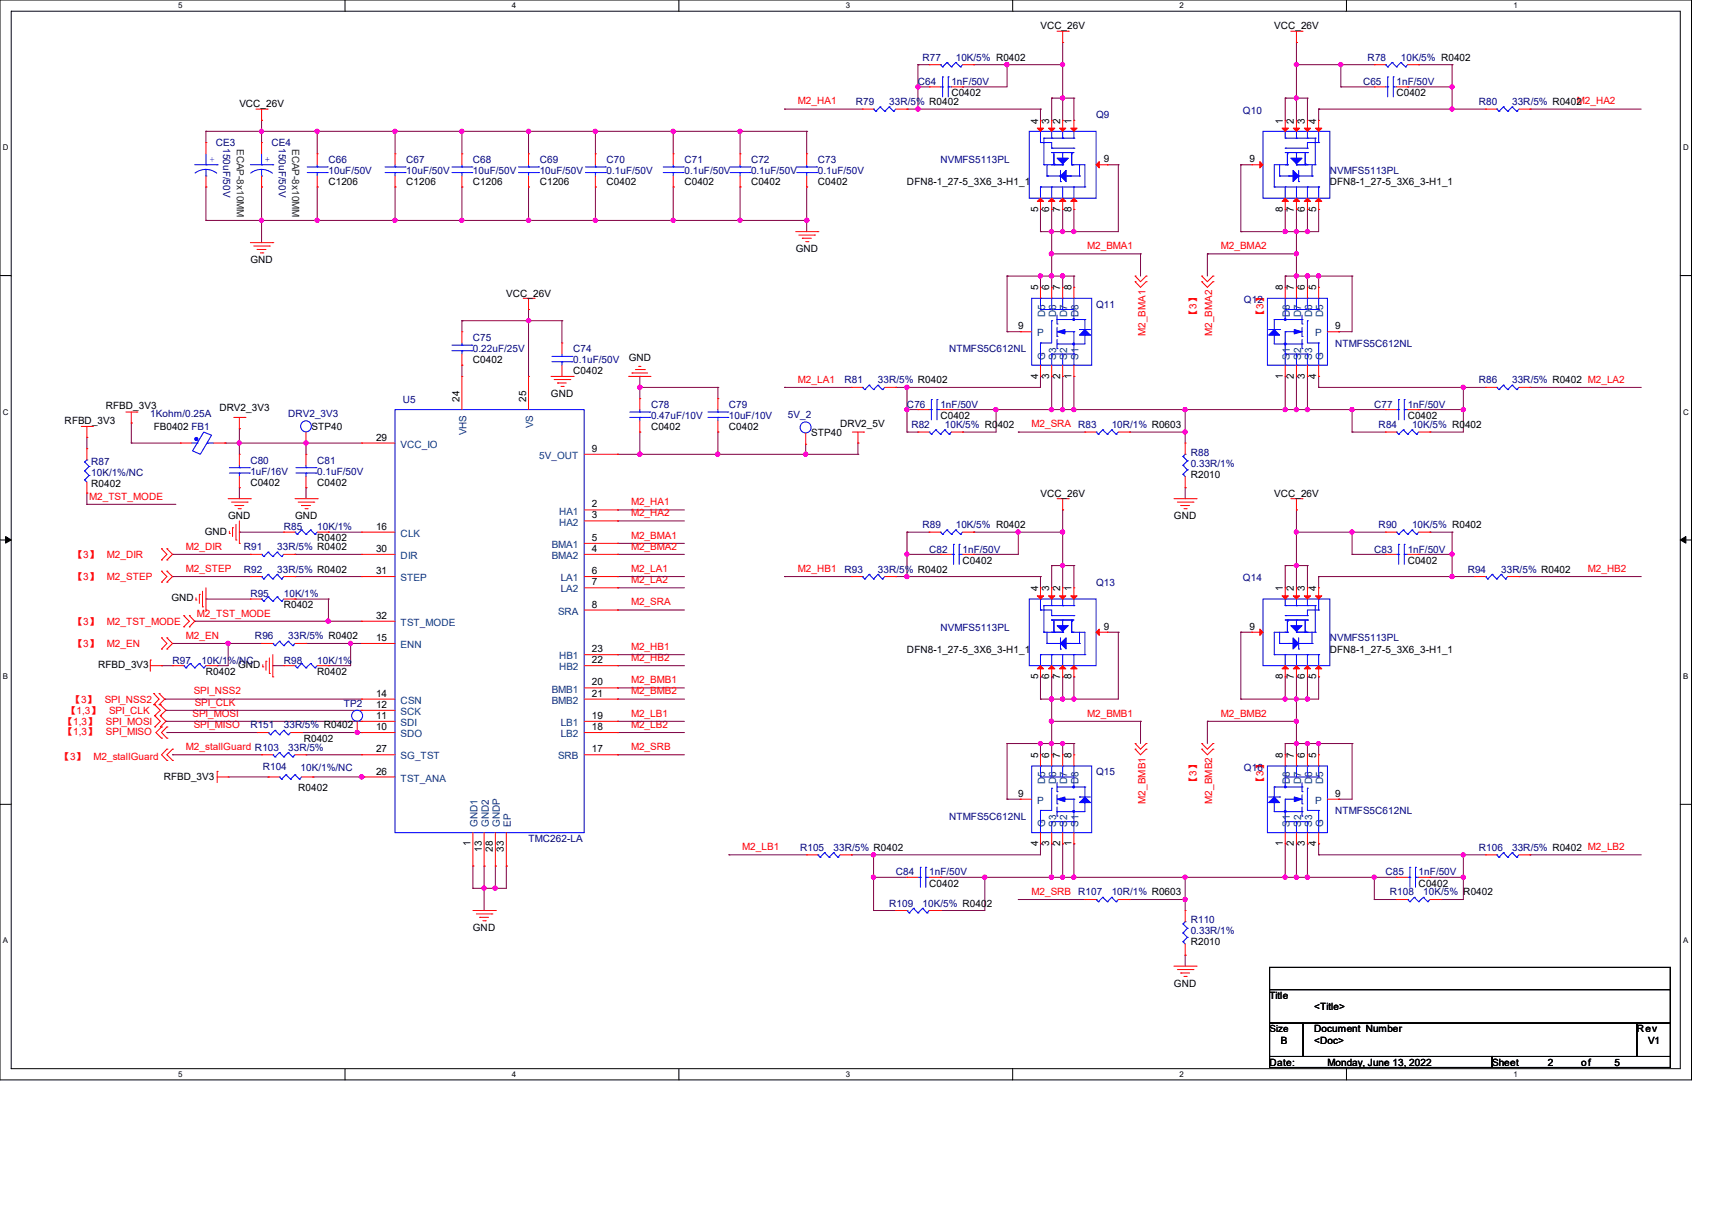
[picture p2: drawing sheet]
<svg xmlns="http://www.w3.org/2000/svg" width="297mm" height="210mm" viewBox="0 0 297 210" stroke-linecap="round" stroke-linejoin="round" font-family="sans-serif">
<defs><g id="words">
<g font-size="1.7">
<text x="180.5" y="5.1">VCC_26V</text>
<text x="221.1" y="5.1">VCC_26V</text>
<text x="165.1" y="16.7">C0402</text>
<text x="242.3" y="16.7">C0402</text>
<text x="41.5" y="18.6">VCC_26V</text>
<text x="180.1" y="21.4" transform="rotate(-90 180.1 21.4)">4</text>
<text x="182" y="21.4" transform="rotate(-90 182 21.4)">3</text>
<text x="183.9" y="21.4" transform="rotate(-90 183.9 21.4)">2</text>
<text x="185.9" y="21.4" transform="rotate(-90 185.9 21.4)">1</text>
<text x="222.5" y="21.4" transform="rotate(-90 222.5 21.4)">1</text>
<text x="224.5" y="21.4" transform="rotate(-90 224.5 21.4)">2</text>
<text x="226.4" y="21.4" transform="rotate(-90 226.4 21.4)">3</text>
<text x="228.3" y="21.4" transform="rotate(-90 228.3 21.4)">4</text>
<text x="191.5" y="28.2">9</text>
<text x="216.8" y="28.2">9</text>
<text x="57" y="32.1">C1206</text>
<text x="70.5" y="32.1">C1206</text>
<text x="82" y="32.1">C1206</text>
<text x="93.6" y="32.1">C1206</text>
<text x="105.2" y="32.1">C0402</text>
<text x="118.7" y="32.1">C0402</text>
<text x="130.3" y="32.1">C0402</text>
<text x="141.9" y="32.1">C0402</text>
<text x="157.3" y="32.1">DFN8-1_27-5_3X6_3-H1_1</text>
<text x="230.7" y="32.1">DFN8-1_27-5_3X6_3-H1_1</text>
<text x="180.1" y="36.7" transform="rotate(-90 180.1 36.7)">5</text>
<text x="182" y="36.7" transform="rotate(-90 182 36.7)">6</text>
<text x="183.9" y="36.7" transform="rotate(-90 183.9 36.7)">7</text>
<text x="185.9" y="36.7" transform="rotate(-90 185.9 36.7)">8</text>
<text x="222.5" y="36.7" transform="rotate(-90 222.5 36.7)">8</text>
<text x="224.5" y="36.7" transform="rotate(-90 224.5 36.7)">7</text>
<text x="226.4" y="36.7" transform="rotate(-90 226.4 36.7)">6</text>
<text x="228.3" y="36.7" transform="rotate(-90 228.3 36.7)">5</text>
<text x="43.4" y="45.6">GND</text>
<text x="138" y="43.7">GND</text>
<text x="87.8" y="51.4">VCC_26V</text>
<text x="180.1" y="50.4" transform="rotate(-90 180.1 50.4)">5</text>
<text x="182" y="50.4" transform="rotate(-90 182 50.4)">6</text>
<text x="183.9" y="50.4" transform="rotate(-90 183.9 50.4)">7</text>
<text x="185.9" y="50.4" transform="rotate(-90 185.9 50.4)">8</text>
<text x="222.5" y="50.4" transform="rotate(-90 222.5 50.4)">8</text>
<text x="224.5" y="50.4" transform="rotate(-90 224.5 50.4)">7</text>
<text x="226.4" y="50.4" transform="rotate(-90 226.4 50.4)">6</text>
<text x="228.3" y="50.4" transform="rotate(-90 228.3 50.4)">5</text>
<text x="176.7" y="57.1">9</text>
<text x="231.6" y="57.1">9</text>
<text x="82" y="63">C0402</text>
<text x="99.4" y="64.9">C0402</text>
<text x="109.1" y="62.6">GND</text>
<text x="180.1" y="65.7" transform="rotate(-90 180.1 65.7)">4</text>
<text x="182" y="65.7" transform="rotate(-90 182 65.7)">3</text>
<text x="183.9" y="65.7" transform="rotate(-90 183.9 65.7)">2</text>
<text x="185.9" y="65.7" transform="rotate(-90 185.9 65.7)">1</text>
<text x="222.5" y="65.7" transform="rotate(-90 222.5 65.7)">1</text>
<text x="224.5" y="65.7" transform="rotate(-90 224.5 65.7)">2</text>
<text x="226.4" y="65.7" transform="rotate(-90 226.4 65.7)">3</text>
<text x="228.3" y="65.7" transform="rotate(-90 228.3 65.7)">4</text>
<text x="18.4" y="70.9">RFBD_3V3</text>
<text x="38.1" y="71.3">DRV2_3V3</text>
<text x="79.7" y="69.7" transform="rotate(-90 79.7 69.7)">24</text>
<text x="91.3" y="69.7" transform="rotate(-90 91.3 69.7)">25</text>
<text x="95.6" y="68.8">GND</text>
<text x="11.2" y="73.6">RFBD_3V3</text>
<text x="26.7" y="74.6">FB0402 FB1</text>
<text x="54.1" y="74.6">STP40</text>
<text x="65.2" y="76.4">29</text>
<text x="112.9" y="74.6">C0402</text>
<text x="126.4" y="74.6">C0402</text>
<text x="140.8" y="75.6">STP40</text>
<text x="145.7" y="74">DRV2_5V</text>
<text x="163.1" y="72.6">C0402</text>
<text x="244.2" y="72.6">C0402</text>
<text x="102.7" y="78.4">9</text>
<text x="206.6" y="82.9">R2010</text>
<text x="15.8" y="84.5">R0402</text>
<text x="43.4" y="84.2">C0402</text>
<text x="55" y="84.2">C0402</text>
<text x="102.7" y="88">2</text>
<text x="102.7" y="89.9">3</text>
<text x="180.5" y="86.2">VCC_26V</text>
<text x="221.1" y="86.2">VCC_26V</text>
<text x="35.5" y="92.7">GND</text>
<text x="39.6" y="90">GND</text>
<text x="51.2" y="90">GND</text>
<text x="55" y="93.9">R0402</text>
<text x="65.2" y="91.9">16</text>
<text x="65.2" y="95.7">30</text>
<text x="102.7" y="95.7">4</text>
<text x="102.7" y="93.8">5</text>
<text x="203.7" y="90">GND</text>
<text x="65.2" y="99.6">31</text>
<text x="102.7" y="99.6">6</text>
<text x="102.7" y="101.5">7</text>
<text x="167" y="97.7">C0402</text>
<text x="244.2" y="97.7">C0402</text>
<text x="29.8" y="104.3">GND</text>
<text x="49.2" y="105.5">R0402</text>
<text x="65.2" y="107.3">32</text>
<text x="102.7" y="105.4">8</text>
<text x="180.1" y="102.5" transform="rotate(-90 180.1 102.5)">4</text>
<text x="182" y="102.5" transform="rotate(-90 182 102.5)">3</text>
<text x="183.9" y="102.5" transform="rotate(-90 183.9 102.5)">2</text>
<text x="185.9" y="102.5" transform="rotate(-90 185.9 102.5)">1</text>
<text x="222.5" y="102.5" transform="rotate(-90 222.5 102.5)">1</text>
<text x="224.5" y="102.5" transform="rotate(-90 224.5 102.5)">2</text>
<text x="226.4" y="102.5" transform="rotate(-90 226.4 102.5)">3</text>
<text x="228.3" y="102.5" transform="rotate(-90 228.3 102.5)">4</text>
<text x="65.2" y="111.2">15</text>
<text x="102.7" y="113.1">23</text>
<text x="157.3" y="113.2">DFN8-1_27-5_3X6_3-H1_1</text>
<text x="191.5" y="109.2">9</text>
<text x="216.8" y="109.2">9</text>
<text x="230.7" y="113.2">DFN8-1_27-5_3X6_3-H1_1</text>
<text x="17" y="115.9">RFBD_3V3</text>
<text x="35.7" y="117">R0402</text>
<text x="41.3" y="115.9">GND</text>
<text x="55" y="117">R0402</text>
<text x="102.7" y="118.9">20</text>
<text x="102.7" y="115">22</text>
<text x="180.1" y="117.8" transform="rotate(-90 180.1 117.8)">5</text>
<text x="182" y="117.8" transform="rotate(-90 182 117.8)">6</text>
<text x="183.9" y="117.8" transform="rotate(-90 183.9 117.8)">7</text>
<text x="185.9" y="117.8" transform="rotate(-90 185.9 117.8)">8</text>
<text x="222.5" y="117.8" transform="rotate(-90 222.5 117.8)">8</text>
<text x="224.5" y="117.8" transform="rotate(-90 224.5 117.8)">7</text>
<text x="226.4" y="117.8" transform="rotate(-90 226.4 117.8)">6</text>
<text x="228.3" y="117.8" transform="rotate(-90 228.3 117.8)">5</text>
<text x="65.2" y="124.7">11</text>
<text x="65.2" y="122.8">12</text>
<text x="65.2" y="120.8">14</text>
<text x="102.7" y="124.7">19</text>
<text x="102.7" y="120.8">21</text>
<text x="52.7" y="128.6">R0402</text>
<text x="65.2" y="126.6">10</text>
<text x="65.2" y="130.5">27</text>
<text x="102.7" y="130.5">17</text>
<text x="102.7" y="126.6">18</text>
<text x="180.1" y="131.5" transform="rotate(-90 180.1 131.5)">5</text>
<text x="182" y="131.5" transform="rotate(-90 182 131.5)">6</text>
<text x="183.9" y="131.5" transform="rotate(-90 183.9 131.5)">7</text>
<text x="185.9" y="131.5" transform="rotate(-90 185.9 131.5)">8</text>
<text x="222.5" y="131.5" transform="rotate(-90 222.5 131.5)">8</text>
<text x="224.5" y="131.5" transform="rotate(-90 224.5 131.5)">7</text>
<text x="226.4" y="131.5" transform="rotate(-90 226.4 131.5)">6</text>
<text x="228.3" y="131.5" transform="rotate(-90 228.3 131.5)">5</text>
<text x="28.4" y="135.2">RFBD_3V3</text>
<text x="51.7" y="137.2">R0402</text>
<text x="65.2" y="134.3">26</text>
<text x="176.7" y="138.2">9</text>
<text x="231.6" y="138.2">9</text>
<text x="81.6" y="146.7" transform="rotate(-90 81.6 146.7)">1</text>
<text x="83.6" y="147.7" transform="rotate(-90 83.6 147.7)">13</text>
<text x="85.5" y="147.7" transform="rotate(-90 85.5 147.7)">28</text>
<text x="87.4" y="147.7" transform="rotate(-90 87.4 147.7)">33</text>
<text x="180.1" y="146.7" transform="rotate(-90 180.1 146.7)">4</text>
<text x="182" y="146.7" transform="rotate(-90 182 146.7)">3</text>
<text x="183.9" y="146.7" transform="rotate(-90 183.9 146.7)">2</text>
<text x="185.9" y="146.7" transform="rotate(-90 185.9 146.7)">1</text>
<text x="222.5" y="146.7" transform="rotate(-90 222.5 146.7)">1</text>
<text x="224.5" y="146.7" transform="rotate(-90 224.5 146.7)">2</text>
<text x="226.4" y="146.7" transform="rotate(-90 226.4 146.7)">3</text>
<text x="228.3" y="146.7" transform="rotate(-90 228.3 146.7)">4</text>
<text x="161.2" y="153.8">C0402</text>
<text x="246.1" y="153.8">C0402</text>
<text x="82" y="161.5">GND</text>
<text x="206.6" y="164">R2010</text>
<text x="203.7" y="171.1">GND</text>
<text x="220.3" y="173.2">Title</text>
<text x="220.3" y="178.9">Size</text>
<text x="228" y="175.2">&lt;Title&gt;</text>
<text x="228" y="179">Document Number</text>
<text x="284" y="179">Rev</text>
<text x="220.3" y="184.8">Date:</text>
<text x="222.2" y="181">B</text>
<text x="228" y="181">&lt;Doc&gt;</text>
<text x="230.3" y="184.8">Monday, June 13, 2022</text>
<text x="258.9" y="184.8">Sheet</text>
<text x="268.5" y="184.8">2</text>
<text x="274.3" y="184.8">of</text>
<text x="280.1" y="184.8">5</text>
<text x="285.9" y="181">V1</text>
</g>
<g font-size="1.7" fill="#000080">
<text x="160.1" y="10.5">R77</text>
<text x="165.8" y="10.5">10K/5% R0402</text>
<text x="237.3" y="10.5">R78</text>
<text x="243" y="10.5">10K/5% R0402</text>
<text x="159.3" y="14.7">C64</text>
<text x="165.1" y="14.7">1nF/50V</text>
<text x="236.5" y="14.7">C65</text>
<text x="242.3" y="14.7">1nF/50V</text>
<text x="148.5" y="18.2">R79</text>
<text x="154.3" y="18.2">33R/5% R0402</text>
<text x="190.2" y="20.5">Q9</text>
<text x="215.6" y="19.8">Q10</text>
<text x="256.6" y="18.2">R80</text>
<text x="262.3" y="18.2">33R/5% R0402</text>
<text x="37.5" y="25.4">CE3</text>
<text x="38.7" y="25.7" transform="rotate(90 38.7 25.7)">150uF/50V</text>
<text x="47.1" y="25.4">CE4</text>
<text x="48.4" y="25.7" transform="rotate(90 48.4 25.7)">150uF/50V</text>
<text x="57" y="28.3">C66</text>
<text x="70.5" y="28.3">C67</text>
<text x="82" y="28.3">C68</text>
<text x="93.6" y="28.3">C69</text>
<text x="105.2" y="28.3">C70</text>
<text x="118.7" y="28.3">C71</text>
<text x="130.3" y="28.3">C72</text>
<text x="141.9" y="28.3">C73</text>
<text x="163.1" y="28.3">NVMFS5113PL</text>
<text x="57" y="30.2">10uF/50V</text>
<text x="70.5" y="30.2">10uF/50V</text>
<text x="82" y="30.2">10uF/50V</text>
<text x="93.6" y="30.2">10uF/50V</text>
<text x="105.2" y="30.2">0.1uF/50V</text>
<text x="118.7" y="30.2">0.1uF/50V</text>
<text x="130.3" y="30.2">0.1uF/50V</text>
<text x="141.9" y="30.2">0.1uF/50V</text>
<text x="230.7" y="30.2">NVMFS5113PL</text>
<text x="190.2" y="53.3">Q11</text>
<text x="215.8" y="52.6">Q12</text>
<text x="82" y="59.1">C75</text>
<text x="82" y="61.1">0.22uF/25V</text>
<text x="99.4" y="61.1">C74</text>
<text x="99.4" y="63">0.1uF/50V</text>
<text x="164.7" y="61.1">NTMFS5C612NL</text>
<text x="231.6" y="60.1">NTMFS5C612NL</text>
<text x="69.9" y="70">U5</text>
<text x="112.9" y="70.7">C78</text>
<text x="126.4" y="70.7">C79</text>
<text x="146.5" y="66.5">R81</text>
<text x="152.3" y="66.5">33R/5% R0402</text>
<text x="157.3" y="70.7">C76</text>
<text x="163.1" y="70.7">1nF/50V</text>
<text x="238.4" y="70.7">C77</text>
<text x="244.2" y="70.7">1nF/50V</text>
<text x="256.6" y="66.5">R86</text>
<text x="262.3" y="66.5">33R/5% R0402 M2_LA2</text>
<text x="26.1" y="72.3">1Kohm/0.25A</text>
<text x="50" y="72.3">DRV2_3V3</text>
<text x="112.9" y="72.6">0.47uF/10V</text>
<text x="126.4" y="72.6">10uF/10V</text>
<text x="136.7" y="72.5">5V_2</text>
<text x="158.1" y="74.2">R82</text>
<text x="163.9" y="74.2">10K/5% R0402</text>
<text x="192.9" y="74.2">10R/1% R0603</text>
<text x="239.2" y="74.2">R84</text>
<text x="245" y="74.2">10K/5% R0402</text>
<text x="15.8" y="80.6">R87</text>
<text x="15.8" y="82.5">10K/1%/NC</text>
<text x="43.4" y="80.4">C80</text>
<text x="43.4" y="82.3">1uF/16V</text>
<text x="55" y="80.4">C81</text>
<text x="55" y="82.3">0.1uF/50V</text>
<text x="206.6" y="79">R88</text>
<text x="206.6" y="81">0.33R/1%</text>
<text x="42.3" y="95.5">R91</text>
<text x="48.1" y="95.5">33R/5% R0402</text>
<text x="49.2" y="91.9">R85</text>
<text x="55" y="91.9">10K/1%</text>
<text x="160.1" y="91.6">R89</text>
<text x="161.2" y="95.8">C82</text>
<text x="165.8" y="91.6">10K/5% R0402</text>
<text x="167" y="95.8">1nF/50V</text>
<text x="238.4" y="95.8">C83</text>
<text x="239.2" y="91.6">R90</text>
<text x="244.2" y="95.8">1nF/50V</text>
<text x="245" y="91.6">10K/5% R0402</text>
<text x="42.3" y="99.3">R92</text>
<text x="48.1" y="99.3">33R/5% R0402</text>
<text x="146.5" y="99.3">R93</text>
<text x="152.3" y="99.3">33R/5% R0402</text>
<text x="190.2" y="101.6">Q13</text>
<text x="215.6" y="100.8">Q14</text>
<text x="254.6" y="99.3">R94</text>
<text x="260.4" y="99.3">33R/5% R0402</text>
<text x="43.4" y="103.5">R95</text>
<text x="49.2" y="103.5">10K/1%</text>
<text x="44.2" y="110.9">R96</text>
<text x="50" y="110.9">33R/5% R0402</text>
<text x="163.1" y="109.3">NVMFS5113PL</text>
<text x="230.7" y="111.2">NVMFS5113PL</text>
<text x="29.9" y="115.1">R97</text>
<text x="35" y="115.1">10K/1%/NC</text>
<text x="49.2" y="115.1">R98</text>
<text x="55" y="115.1">10K/1%</text>
<text x="59.6" y="122.7">TP2</text>
<text x="43.4" y="126.3">R151</text>
<text x="49.2" y="126.3">33R/5% R0402</text>
<text x="50" y="130.2">33R/5%</text>
<text x="45.6" y="133.5">R104</text>
<text x="52.2" y="133.6">10K/1%/NC</text>
<text x="190.2" y="134.4">Q15</text>
<text x="215.8" y="133.6">Q16</text>
<text x="164.7" y="142.2">NTMFS5C612NL</text>
<text x="231.6" y="141.2">NTMFS5C612NL</text>
<text x="91.7" y="146">TMC262-LA</text>
<text x="138.8" y="147.6">R105</text>
<text x="144.6" y="147.6">33R/5% R0402</text>
<text x="256.6" y="147.6">R106</text>
<text x="262.3" y="147.6">33R/5% R0402 M2_LB2</text>
<text x="155.4" y="151.8">C84</text>
<text x="161.2" y="151.8">1nF/50V</text>
<text x="192.9" y="155.3">10R/1% R0603</text>
<text x="240.4" y="151.8">C85</text>
<text x="241.1" y="155.3">R108</text>
<text x="246.1" y="151.8">1nF/50V</text>
<text x="246.9" y="155.3">10K/5% R0402</text>
<text x="154.3" y="157.2">R109</text>
<text x="160.1" y="157.2">10K/5% R0402</text>
<text x="206.6" y="160.1">R110</text>
<text x="206.6" y="162">0.33R/1%</text>
</g>
<g font-size="1.7" fill="#f00">
<text x="138.4" y="18.1">M2_HA1</text>
<text x="273.6" y="18.1">M2_HA2</text>
<text x="188.6" y="43.2">M2_BMA1</text>
<text x="211.8" y="43.2">M2_BMA2</text>
<text x="198.7" y="58.3" transform="rotate(-90 198.7 58.3)">M2_BMA1</text>
<text x="207.6" y="55.2" transform="rotate(-90 207.6 55.2)">【3】</text>
<text x="210.3" y="58.3" transform="rotate(-90 210.3 58.3)">M2_BMA2</text>
<text x="219.2" y="55.2" transform="rotate(-90 219.2 55.2)">【3】</text>
<text x="138.4" y="66.4">M2_LA1</text>
<text x="178.9" y="74.1">M2_SRA R83</text>
<text x="15.5" y="86.7">M2_TST_MODE</text>
<text x="109.5" y="87.6">M2_HA1</text>
<text x="109.5" y="89.5">M2_HA2</text>
<text x="32.3" y="95.3">M2_DIR</text>
<text x="109.5" y="93.4">M2_BMA1</text>
<text x="109.5" y="95.3">M2_BMA2</text>
<text x="12.7" y="100.7">【3】</text>
<text x="12.7" y="96.8">【3】</text>
<text x="18.5" y="100.7">M2_STEP</text>
<text x="18.5" y="96.8">M2_DIR</text>
<text x="32.3" y="99.2">M2_STEP</text>
<text x="109.5" y="101.1">M2_LA2</text>
<text x="109.5" y="99.2">M2_LA1</text>
<text x="138.4" y="99.2">M2_HB1</text>
<text x="275.5" y="99.2">M2_HB2</text>
<text x="34.2" y="106.9">M2_TST_MODE</text>
<text x="109.5" y="105">M2_SRA</text>
<text x="12.7" y="112.2">【3】</text>
<text x="12.7" y="108.4">【3】</text>
<text x="18.5" y="112.2">M2_EN</text>
<text x="18.5" y="108.4">M2_TST_MODE</text>
<text x="32.3" y="110.8">M2_EN</text>
<text x="109.5" y="112.7">M2_HB1</text>
<text x="109.5" y="118.5">M2_BMB1</text>
<text x="109.5" y="114.6">M2_HB2</text>
<text x="11" y="125.7">【1,3】</text>
<text x="11.6" y="123.8">【1,3】</text>
<text x="12.4" y="121.9">【3】</text>
<text x="18.2" y="121.9">SPI_NSS2</text>
<text x="18.4" y="125.7">SPI_MOSI</text>
<text x="18.9" y="123.8">SPI_CLK</text>
<text x="33.4" y="124.3">SPI_MOSI</text>
<text x="33.6" y="120.4">SPI_NSS2</text>
<text x="33.8" y="122.4">SPI_CLK</text>
<text x="109.5" y="124.3">M2_LB1</text>
<text x="109.5" y="120.4">M2_BMB2</text>
<text x="188.6" y="124.3">M2_BMB1</text>
<text x="211.8" y="124.3">M2_BMB2</text>
<text x="10.5" y="131.7">【3】</text>
<text x="11" y="127.5">【1,3】</text>
<text x="16.2" y="131.7">M2_stallGuard</text>
<text x="18.4" y="127.5">SPI_MISO</text>
<text x="32.3" y="130.1">M2_stallGuard R103</text>
<text x="33.6" y="126.2">SPI_MISO</text>
<text x="109.5" y="130.1">M2_SRB</text>
<text x="109.5" y="126.2">M2_LB2</text>
<text x="207.6" y="136.3" transform="rotate(-90 207.6 136.3)">【3】</text>
<text x="219.2" y="136.3" transform="rotate(-90 219.2 136.3)">【3】</text>
<text x="198.7" y="139.4" transform="rotate(-90 198.7 139.4)">M2_BMB1</text>
<text x="210.3" y="139.4" transform="rotate(-90 210.3 139.4)">M2_BMB2</text>
<text x="128.8" y="147.4">M2_LB1</text>
<text x="178.9" y="155.2">M2_SRB R107</text>
</g>
<g font-size="1.7" fill="#008000">
<text x="41.1" y="25.9" transform="rotate(90 41.1 25.9)">ECAP-8x10MM</text>
<text x="50.7" y="25.9" transform="rotate(90 50.7 25.9)">ECAP-8x10MM</text>
</g>
<g font-size="1.7" fill="#004080">
<text x="180" y="58.3">P</text>
<text x="181.3" y="54.9" transform="rotate(-90 181.3 54.9)">D5</text>
<text x="183.3" y="54.9" transform="rotate(-90 183.3 54.9)">D6</text>
<text x="185.2" y="54.9" transform="rotate(-90 185.2 54.9)">D7</text>
<text x="187.1" y="54.9" transform="rotate(-90 187.1 54.9)">D8</text>
<text x="223.8" y="54.9" transform="rotate(-90 223.8 54.9)">D8</text>
<text x="225.7" y="54.9" transform="rotate(-90 225.7 54.9)">D7</text>
<text x="227.6" y="54.9" transform="rotate(-90 227.6 54.9)">D6</text>
<text x="228.2" y="58.3">P</text>
<text x="229.6" y="54.9" transform="rotate(-90 229.6 54.9)">D5</text>
<text x="181.3" y="62.4" transform="rotate(-90 181.3 62.4)">G</text>
<text x="183.3" y="62.4" transform="rotate(-90 183.3 62.4)">S3</text>
<text x="185.2" y="62.4" transform="rotate(-90 185.2 62.4)">S2</text>
<text x="187.1" y="62.4" transform="rotate(-90 187.1 62.4)">S1</text>
<text x="223.8" y="62.4" transform="rotate(-90 223.8 62.4)">S1</text>
<text x="225.7" y="62.4" transform="rotate(-90 225.7 62.4)">S2</text>
<text x="227.6" y="62.4" transform="rotate(-90 227.6 62.4)">S3</text>
<text x="229.6" y="62.4" transform="rotate(-90 229.6 62.4)">G</text>
<text x="69.5" y="77.6">VCC_IO</text>
<text x="80.9" y="75.5" transform="rotate(-90 80.9 75.5)">VHS</text>
<text x="92.5" y="74.3" transform="rotate(-90 92.5 74.3)">VS</text>
<text x="93.6" y="79.6">5V_OUT</text>
<text x="97" y="89.2">HA1</text>
<text x="69.5" y="93.1">CLK</text>
<text x="95.7" y="95">BMA1</text>
<text x="97" y="91.1">HA2</text>
<text x="69.5" y="96.9">DIR</text>
<text x="69.5" y="100.8">STEP</text>
<text x="95.7" y="96.9">BMA2</text>
<text x="97.3" y="100.8">LA1</text>
<text x="96.8" y="106.6">SRA</text>
<text x="97.3" y="102.7">LA2</text>
<text x="69.5" y="112.4">ENN</text>
<text x="69.5" y="108.5">TST_MODE</text>
<text x="97" y="116.2">HB2</text>
<text x="97" y="114.3">HB1</text>
<text x="69.5" y="125.9">SDI</text>
<text x="69.5" y="124">SCK</text>
<text x="69.5" y="122">CSN</text>
<text x="95.7" y="120.1">BMB1</text>
<text x="95.7" y="122">BMB2</text>
<text x="97.3" y="125.9">LB1</text>
<text x="69.5" y="127.8">SDO</text>
<text x="69.5" y="131.7">SG_TST</text>
<text x="96.8" y="131.7">SRB</text>
<text x="97.3" y="127.8">LB2</text>
<text x="69.5" y="135.5">TST_ANA</text>
<text x="181.3" y="136" transform="rotate(-90 181.3 136)">D5</text>
<text x="183.3" y="136" transform="rotate(-90 183.3 136)">D6</text>
<text x="185.2" y="136" transform="rotate(-90 185.2 136)">D7</text>
<text x="187.1" y="136" transform="rotate(-90 187.1 136)">D8</text>
<text x="223.8" y="136" transform="rotate(-90 223.8 136)">D8</text>
<text x="225.7" y="136" transform="rotate(-90 225.7 136)">D7</text>
<text x="227.6" y="136" transform="rotate(-90 227.6 136)">D6</text>
<text x="229.6" y="136" transform="rotate(-90 229.6 136)">D5</text>
<text x="82.8" y="143.4" transform="rotate(-90 82.8 143.4)">GND1</text>
<text x="84.8" y="143.4" transform="rotate(-90 84.8 143.4)">GND2</text>
<text x="86.7" y="143.4" transform="rotate(-90 86.7 143.4)">GNDP</text>
<text x="88.6" y="143.4" transform="rotate(-90 88.6 143.4)">EP</text>
<text x="180" y="139.4">P</text>
<text x="181.3" y="143.4" transform="rotate(-90 181.3 143.4)">G</text>
<text x="183.3" y="143.4" transform="rotate(-90 183.3 143.4)">S3</text>
<text x="185.2" y="143.4" transform="rotate(-90 185.2 143.4)">S2</text>
<text x="187.1" y="143.4" transform="rotate(-90 187.1 143.4)">S1</text>
<text x="223.8" y="143.4" transform="rotate(-90 223.8 143.4)">S1</text>
<text x="225.7" y="143.4" transform="rotate(-90 225.7 143.4)">S2</text>
<text x="227.6" y="143.4" transform="rotate(-90 227.6 143.4)">S3</text>
<text x="228.2" y="139.4">P</text>
<text x="229.6" y="143.4" transform="rotate(-90 229.6 143.4)">G</text>
</g>
<g font-size="1.6" fill="#00f">
<text x="36.3" y="28.1">+</text>
<text x="46" y="28.1">+</text>
</g>
<g font-size="1.4">
<text x="30.9" y="1.4">5</text>
<text x="88.8" y="1.4">4</text>
<text x="146.7" y="1.4">3</text>
<text x="204.6" y="1.4">2</text>
<text x="262.6" y="1.4">1</text>
<text x=".5" y="26.1">D</text>
<text x="292" y="26.1">D</text>
<text x=".5" y="71.9">C</text>
<text x="292" y="71.9">C</text>
<text x=".5" y="117.8">B</text>
<text x="292" y="117.8">B</text>
<text x=".5" y="163.6">A</text>
<text x="292" y="163.6">A</text>
<text x="30.9" y="186.8">5</text>
<text x="88.8" y="186.8">4</text>
<text x="146.7" y="186.8">3</text>
<text x="204.6" y="186.8">2</text>
<text x="262.6" y="186.8">1</text>
</g>
</g></defs>
<path d="M0 0h293.5v187.3h-293.5zM1.9 1.9h289.6v183.4h-289.6z" fill="none" stroke="#000" stroke-width=".17"/>
<g fill="#fff">
<path d="M30.9 .2h.8v1.5h-.8z"/>
<path d="M30.9 185.5h.8v1.6h-.8z"/>
</g>
<path d="M59.9 0v1.9M59.9 185.3v2" fill="none" stroke="#000" stroke-width=".17"/>
<g fill="#fff">
<path d="M88.8 .2h.8v1.5h-.8z"/>
<path d="M88.8 185.5h.8v1.6h-.8z"/>
</g>
<path d="M117.8 0v1.9M117.8 185.3v2" fill="none" stroke="#000" stroke-width=".17"/>
<g fill="#fff">
<path d="M146.7 .2h.8v1.5h-.8z"/>
<path d="M146.7 185.5h.8v1.6h-.8z"/>
</g>
<path d="M175.7 0v1.9M175.7 185.3v2" fill="none" stroke="#000" stroke-width=".17"/>
<g fill="#fff">
<path d="M204.6 .2h.8v1.5h-.8z"/>
<path d="M204.6 185.5h.8v1.6h-.8z"/>
</g>
<path d="M233.6 0v1.9M233.6 185.3v2" fill="none" stroke="#000" stroke-width=".17"/>
<g fill="#fff">
<path d="M262.6 .2h.7v1.5h-.7z"/>
<path d="M262.6 185.5h.7v1.6h-.7z"/>
<path d="M.5 24.8h1v1.6h-1z"/>
<path d="M292 24.8h1v1.6h-1z"/>
<path d="M.5 70.7h1v1.5h-1z"/>
<path d="M292 70.7h1v1.5h-1z"/>
</g>
<path d="M0 47.8h1.9M291.5 47.8h2" fill="none" stroke="#000" stroke-width=".17"/>
<g fill="#fff">
<path d="M.5 116.5h.9v1.6h-.9z"/>
<path d="M292 116.5h.9v1.6h-.9z"/>
</g>
<path d="M0 93.6h1.9M291.5 93.6h2" fill="none" stroke="#000" stroke-width=".17"/>
<path d="M1 93l.9 .6-.9 .6zM291.5 93.6l1-.6v1.2z" fill="#000" stroke="#000" stroke-width=".17"/>
<g fill="#fff">
<path d="M.5 162.4h.9v1.5h-.9z"/>
<path d="M292 162.4h.9v1.5h-.9z"/>
</g>
<path d="M0 139.5h1.9M291.5 139.5h2M220.3 167.8h69.5v3.8h-69.5zM220.3 171.6h69.5v5.8h-69.5zM220.3 177.4h5.8v5.8h-5.8zM226.1 177.4h57.9v5.8h-57.9zM284 177.4h5.8v5.8h-5.8zM220.3 183.2h38.6v1.9h-38.6zM258.9 183.2h30.9v1.9h-30.9z" fill="none" stroke="#000" stroke-width=".17"/>
<g fill="none" stroke="#800040" stroke-width=".17">
<path d="M136.1 18.9h.1M136.1 18.9h13.5M157.4 18.9h.1M157.4 18.9h23.1M159.3 15.1h.1M159.3 18.9h.1M159.3 11.2h.1M159.3 15.1h1.9M159.3 11.2v7.7M159.3 11.2h1.9M167 15.1h.1M168.9 11.2h.1"/>
<path d="M168.9 11.2h15.5M174.7 11.2h.1M174.7 11.2v3.9h-7.7M180.5 18.9h.1M180.5 18.9v2M182.5 17h.1M182.5 17v3.9M182.5 17h3.8M184.4 17h.1M184.4 7.4h.1M184.4 11.2h.1M184.4 7.4v13.5"/>
<path d="M186.3 17h.1M186.3 17v3.9M223 17h.1M223 17v3.9M223 17h3.8M224.9 17h.1M224.9 7.4h.1M224.9 11.2h.1M224.9 7.4v13.5M224.9 11.2h13.5M226.8 17h.1M226.8 17v3.9"/>
<path d="M228.8 18.9h.1M228.8 18.9v2M228.8 18.9h28.9M232.6 15.1h.1M232.6 11.2h.1M232.6 15.1h5.8M232.6 11.2v3.9M244.2 15.1h.1M244.2 15.1h7.7M246.1 11.2h.1M246.1 11.2h5.8M251.9 11.2h.1"/>
<path d="M251.9 15.1h.1M251.9 18.9h.1M251.9 11.2v7.7M265.4 18.9h.1M265.4 18.9h19.3M35.7 22.8h.1M35.7 32.4h.1M35.7 38.2h.1M35.7 22.8h104.3M35.7 38.2h104.3M35.7 22.8v1.9M35.7 32.4v5.8"/>
<path d="M45.4 22.8h.1M45.4 38.2h.1M45.4 20.9h.1M45.4 32.4h.1M45.4 20.9v3.8M45.4 32.4v9.7M55 22.8h.1M55 32.4h.1M55 38.2h.1M55 22.8v3.9M55 32.4v5.8M68.5 22.8h.1"/>
<path d="M68.5 32.4h.1M68.5 38.2h.1M68.5 22.8v3.9M68.5 32.4v5.8M80.1 22.8h.1M80.1 32.4h.1M80.1 38.2h.1M80.1 22.8v3.9M80.1 32.4v5.8M91.7 22.8h.1M91.7 32.4h.1M91.7 38.2h.1"/>
<path d="M91.7 22.8v3.9M91.7 32.4v5.8M103.3 22.8h.1M103.3 32.4h.1M103.3 38.2h.1M103.3 22.8v3.9M103.3 32.4v5.8M116.8 22.8h.1M116.8 32.4h.1M116.8 38.2h.1M116.8 22.8v3.9M116.8 32.4v5.8"/>
<path d="M128.4 22.8h.1M128.4 32.4h.1M128.4 38.2h.1M128.4 22.8v3.9M128.4 32.4v5.8M140 22.8h.1M140 38.2h.1M140 32.4h.1M140 22.8v3.9M140 32.4v7.8M180.5 36.3h.1M180.5 36.3v3.9"/>
<path d="M182.5 36.3h.1M182.5 36.3v13.5M184.4 36.3h.1M184.4 36.3v3.9M186.3 36.3h.1M186.3 36.3v3.9M192.1 28.6h.1M192.1 28.6h1.9M194 28.6h.1M194 28.6v11.6h-13.5M215.3 28.6h.1M215.3 28.6h1.9"/>
<path d="M215.3 28.6v11.6M223 36.3h.1M223 36.3v3.9M224.9 36.3h.1M224.9 36.3v13.5M226.8 36.3h.1M226.8 36.3v3.9M228.8 36.3h.1M228.8 36.3v3.9h-13.5M80.1 55.6h.1M80.1 55.6v1.9M80.1 55.6h17.4"/>
<path d="M91.7 53.7h.1M91.7 55.6h.1M91.7 53.7v11.6M97.5 55.6h.1M97.5 55.6v3.9M174.7 47.9h.1M174.7 57.5h.1M174.7 47.9h11.6M174.7 47.9v9.6M174.7 57.5h2.3M180.5 40.2h.1M180.5 47.9h.1"/>
<path d="M180.5 47.9v1.9M182.5 44h.1M182.5 40.2h.1M182.5 47.9h.1M182.5 44h15.4M184.4 40.2h.1M184.4 47.9h.1M184.4 47.9v1.9M186.3 40.2h.1M186.3 47.9h.1M186.3 47.9v1.9M197.9 44h.1"/>
<path d="M197.9 44v3.9M209.5 44h.1M209.5 44h15.4M209.5 44v3.9M215.3 40.2h.1M223 40.2h.1M223 47.9h.1M223 47.9v1.9M223 47.9h11.6M224.9 40.2h.1M224.9 47.9h.1M224.9 44h.1"/>
<path d="M226.8 40.2h.1M226.8 47.9h.1M226.8 47.9v1.9M228.8 47.9h.1M228.8 47.9v1.9M232.2 57.5h.1M234.6 47.9h.1M234.6 47.9v9.6h-2.4M15.1 75.9h.1M15.1 75.9v1.9M22.8 73.4h.1M22.8 76.8h.1"/>
<path d="M22.8 76.8h8.5M22.8 73.4v3.4M39 76.8h.1M39 76.8h23.7M41.5 76.8h.1M41.5 74.3h.1M41.5 74.3v4.5M53.1 76.8h.1M53.1 76.8v2M80.1 63.3h.1M80.1 63.3v2M107.1 78.8h.1"/>
<path d="M107.1 78.8h41.7M111 65.3h.1M111 78.8h.1M111 74.9h.1M111 67.2h.1M111 67.2h13.5M111 65.3v3.8M111 74.9v3.9M124.5 74.9h.1M124.5 67.2h.1M124.5 67.2v1.9M124.5 74.9v3.9"/>
<path d="M136.1 67.2h.1M136.1 67.2h11.6M139.8 78.8h.1M139.8 77v1.8M148.8 76.8h.1M148.8 78.8h.1M148.8 76.8v2M155.4 67.2h.1M157.4 71h.1M157.4 67.2h.1M157.4 74.9h.1M157.4 71h1.9"/>
<path d="M157.4 74.9h1.9M157.4 67.2v7.7M165.1 71h.1M165.1 71h75.3M167 74.9h.1M172.8 71h.1M172.8 71v3.9h-5.8M176.7 74.9h.1M176.7 74.9h11.5M180.5 65.3h.1M180.5 65.3v1.9h-25.1M182.5 71h.1"/>
<path d="M182.5 65.3h.1M182.5 65.3v5.7M184.4 71h.1M184.4 65.3h.1M184.4 65.3v5.7M186.3 71h.1M186.3 65.3h.1M186.3 65.3v5.7M196 74.9h.1M196 74.9h9.6M205.6 71h.1M205.6 74.9h.1"/>
<path d="M205.6 71v5.8M223 71h.1M223 65.3h.1M223 65.3v5.7M224.9 65.3h.1M224.9 71h.1M224.9 65.3v5.7M226.8 65.3h.1M226.8 71h.1M226.8 65.3v5.7M228.8 65.3h.1M228.8 67.2h.1"/>
<path d="M228.8 65.3v1.9M228.8 67.2h28.9M234.6 74.9h.1M234.6 71h.1M234.6 71v3.9M234.6 74.9h5.8M246.1 71h.1M246.1 71h7.8M248.1 74.9h.1M253.9 71h.1M253.9 67.2h.1M253.9 67.2v7.7h-5.8"/>
<path d="M265.4 67.2h.1M265.4 67.2h19.3M15.1 87.5h.1M15.1 85.5h.1M15.1 87.5h15.4M15.1 85.5v2M29.9 100h.1M29.9 96.1h.1M29.9 96.1h13.5M29.9 100h13.5M41.5 92.3h.1M41.5 84.6h.1"/>
<path d="M41.5 84.6v1.9M41.5 92.3h7.7M51.2 100h.1M51.2 96.1h.1M51.2 96.1h11.5M51.2 100h11.5M53.1 84.6h.1M53.1 84.6v1.9M57 92.3h.1M57 92.3h5.7M107.1 88.4h.1M107.1 90.3h.1"/>
<path d="M107.1 94.2h.1M107.1 96.1h.1M107.1 100h.1M107.1 88.4h11.6M107.1 90.3h11.6M107.1 94.2h11.6M107.1 96.1h11.6M107.1 100h11.6M136.1 100h.1M136.1 100h11.6M155.4 100h.1M155.4 100h25.1"/>
<path d="M157.4 92.3h.1M157.4 100h.1M157.4 96.1h.1M157.4 96.1h5.8M157.4 92.3h3.8M157.4 92.3v7.7M168.9 92.3h.1M168.9 96.1h.1M168.9 92.3h15.5M176.7 92.3h.1M176.7 92.3v3.8h-7.8M180.5 100h.1"/>
<path d="M180.5 100v1.9M182.5 98.1h.1M182.5 98.1v3.8M182.5 98.1h3.8M184.4 98.1h.1M184.4 88.4h.1M184.4 92.3h.1M184.4 88.4v13.5M186.3 98.1h.1M186.3 98.1v3.8M205.6 84.6h.1M205.6 84.6v1.9"/>
<path d="M223 98.1h.1M223 98.1v3.8M223 98.1h3.8M224.9 98.1h.1M224.9 88.4h.1M224.9 92.3h.1M224.9 88.4v13.5M224.9 92.3h15.5M226.8 98.1h.1M226.8 98.1v3.8M228.8 100h.1M228.8 100v1.9"/>
<path d="M228.8 100h27M234.6 96.1h.1M234.6 92.3h.1M234.6 92.3v3.8M234.6 96.1h5.8M246.1 96.1h.1M246.1 96.1h5.8M248.1 92.3h.1M248.1 92.3h3.8M251.9 92.3h.1M251.9 100h.1M251.9 96.1h.1"/>
<path d="M251.9 92.3v7.7M263.5 100h.1M263.5 100h21.2M28 115.4h.1M28 115.4h1.9M29.9 111.6h.1M29.9 111.6h15.5M33.8 107.7h.1M33.8 107.7h28.9M35.7 103.9h.1M35.7 103.9h7.7M37.7 115.4h.1"/>
<path d="M39.6 111.6h.1M39.6 111.6v3.8h-1.9M47.3 115.4h.1M47.3 115.4h1.9M51.2 103.9h.1M51.2 103.9h5.8M53.1 111.6h.1M53.1 111.6h9.6M57 115.4h.1M57 107.7h.1M57 103.9h.1M57 103.9v3.8"/>
<path d="M60.8 111.6h.1M60.8 111.6v3.8h-3.8M107.1 101.9h.1M107.1 105.8h.1M107.1 119.3h.1M107.1 115.4h.1M107.1 113.5h.1M107.1 101.9h11.6M107.1 105.8h11.6M107.1 119.3h11.6M107.1 115.4h11.6M107.1 113.5h11.6"/>
<path d="M180.5 117.4h.1M180.5 117.4v3.8M182.5 117.4h.1M182.5 117.4v13.5M184.4 117.4h.1M184.4 117.4v3.8M186.3 117.4h.1M186.3 117.4v3.8M192.1 109.6h.1M192.1 109.6h1.9M194 109.6h.1M194 109.6v11.6h-13.5"/>
<path d="M215.3 109.6h.1M215.3 109.6v11.6M215.3 109.6h1.9M223 117.4h.1M223 117.4v3.8M224.9 117.4h.1M224.9 117.4v13.5M226.8 117.4h.1M226.8 117.4v3.8M228.8 117.4h.1M228.8 117.4v3.8h-13.5M28.6 121.2h.1"/>
<path d="M28.6 121.2h34.1M28.8 125.1h.1M28.8 123.2h.1M28.8 125.1h33.9M28.8 123.2h33.9M29 127h.1M29 127h15.6M29.9 130.9h.1M29.9 130.9h15.5M39.6 134.7h6.9M46.5 134.7h.1M52.3 127h10.4"/>
<path d="M53.1 130.9h.1M53.1 130.9h9.6M54.3 134.7h.1M54.3 134.7h9M62 127h.1M62.7 134.7h.1M62.7 127h.1M107.1 130.9h.1M107.1 127h.1M107.1 125.1h.1M107.1 121.2h.1M107.1 130.9h11.6"/>
<path d="M107.1 127h11.6M107.1 125.1h11.6M107.1 121.2h11.6M174.7 128.9h.1M174.7 138.6h.1M174.7 128.9v9.7M174.7 128.9h11.6M174.7 138.6h2.3M180.5 121.2h.1M180.5 128.9h.1M180.5 128.9v2M182.5 125.1h.1"/>
<path d="M182.5 121.2h.1M182.5 128.9h.1M182.5 125.1h15.4M184.4 121.2h.1M184.4 128.9h.1M184.4 128.9v2M186.3 121.2h.1M186.3 128.9h.1M186.3 128.9v2M197.9 125.1h.1M197.9 125.1v3.8M209.5 125.1h.1"/>
<path d="M209.5 125.1h15.4M209.5 125.1v3.8M215.3 121.2h.1M223 121.2h.1M223 128.9h.1M223 128.9v2M223 128.9h11.6M224.9 121.2h.1M224.9 128.9h.1M224.9 125.1h.1M226.8 121.2h.1M226.8 128.9h.1"/>
<path d="M226.8 128.9v2M228.8 128.9h.1M228.8 128.9v2M232.2 138.6h.1M234.6 128.9h.1M234.6 128.9v9.7h-2.4M82 154.1h.1M82 150.2h.1M82 150.2v3.9M84 154.1h.1M84 150.2h.1M84 150.2v7.7"/>
<path d="M85.9 154.1h.1M85.9 150.2h.1M85.9 150.2v3.9M87.8 150.2h.1M87.8 150.2v3.9h-5.8M126.4 148.3h.1M126.4 148.3h13.6M147.7 148.3h.1M151.6 152.1h.1M151.6 148.3h.1M151.6 157.9h.1M151.6 152.1h5.8"/>
<path d="M151.6 148.3v9.6M151.6 157.9h3.8M163.2 152.1h.1M163.2 157.9h.1M163.2 152.1h79.1M170.9 152.1h.1M170.9 152.1v5.8h-7.7M176.7 156h.1M176.7 156h11.5M180.5 146.3h.1M180.5 146.3v2h-32.8M182.5 146.3h.1"/>
<path d="M182.5 152.1h.1M182.5 146.3v5.8M184.4 152.1h.1M184.4 146.3h.1M184.4 146.3v5.8M186.3 152.1h.1M186.3 146.3h.1M186.3 146.3v5.8M196 156h.1M196 156h9.6M205.6 152.1h.1M205.6 156h.1"/>
<path d="M205.6 152.1v5.8M223 152.1h.1M223 146.3h.1M223 146.3v5.8M224.9 146.3h.1M224.9 152.1h.1M224.9 146.3v5.8M226.8 146.3h.1M226.8 152.1h.1M226.8 146.3v5.8M228.8 148.3h.1M228.8 146.3h.1"/>
<path d="M228.8 146.3v2M228.8 148.3h28.9M238.4 152.1h.1M238.4 156h.1M238.4 156h3.9M238.4 152.1v3.9M248.1 152.1h.1M248.1 152.1h5.8M250 156h.1M253.9 148.3h.1M253.9 152.1h.1M253.9 148.3v7.7h-3.9"/>
<path d="M265.4 148.3h.1M265.4 148.3h19.3M205.6 165.7h.1M205.6 165.7v1.9"/>
</g>
<g fill="#f0f" stroke="#f0f" stroke-width=".17">
<circle cx="226.8" cy="40.2" r=".37"/>
<circle cx="224.9" cy="40.2" r=".36"/>
<circle cx="224.9" cy="47.9" r=".36"/>
<circle cx="226.8" cy="47.9" r=".37"/>
<circle cx="228.7" cy="47.9" r=".36"/>
<circle cx="222.9" cy="40.2" r=".36"/>
<circle cx="182.4" cy="44" r=".37"/>
<circle cx="224.9" cy="44" r=".36"/>
<circle cx="186.3" cy="71" r=".36"/>
<circle cx="184.3" cy="71" r=".36"/>
<circle cx="224.9" cy="71" r=".36"/>
<circle cx="226.8" cy="71" r=".37"/>
<circle cx="157.3" cy="67.2" r=".36"/>
<circle cx="222.9" cy="71" r=".36"/>
<circle cx="205.6" cy="71" r=".36"/>
<circle cx="205.6" cy="74.9" r=".36"/>
<circle cx="41.5" cy="76.8" r=".36"/>
<circle cx="53.1" cy="76.8" r=".37"/>
<circle cx="84" cy="154" r=".36"/>
<circle cx="85.9" cy="154" r=".37"/>
<circle cx="91.7" cy="55.6" r=".37"/>
<circle cx="124.5" cy="78.8" r=".37"/>
<circle cx="111" cy="78.8" r=".37"/>
<circle cx="226.8" cy="121.2" r=".37"/>
<circle cx="224.9" cy="121.2" r=".36"/>
<circle cx="228.7" cy="128.9" r=".36"/>
<circle cx="226.8" cy="128.9" r=".37"/>
<circle cx="224.9" cy="128.9" r=".36"/>
<circle cx="222.9" cy="121.2" r=".36"/>
<circle cx="180.5" cy="128.9" r=".36"/>
<circle cx="224.9" cy="125.1" r=".36"/>
<circle cx="182.4" cy="125.1" r=".37"/>
<circle cx="251.9" cy="100" r=".36"/>
<circle cx="224.9" cy="152.1" r=".36"/>
<circle cx="186.3" cy="152.1" r=".36"/>
<circle cx="184.3" cy="152.1" r=".36"/>
<circle cx="182.4" cy="152.1" r=".37"/>
<circle cx="151.5" cy="148.3" r=".36"/>
<circle cx="226.8" cy="152.1" r=".37"/>
<circle cx="222.9" cy="152.1" r=".36"/>
<circle cx="205.6" cy="152.1" r=".36"/>
<circle cx="205.6" cy="156" r=".36"/>
<circle cx="186.3" cy="121.2" r=".36"/>
<circle cx="184.3" cy="121.2" r=".36"/>
<circle cx="182.4" cy="121.2" r=".37"/>
<circle cx="184.3" cy="128.9" r=".36"/>
<circle cx="182.4" cy="128.9" r=".37"/>
<circle cx="39.6" cy="111.6" r=".36"/>
<circle cx="60.8" cy="111.6" r=".36"/>
<circle cx="56.9" cy="107.7" r=".37"/>
<circle cx="184.3" cy="17" r=".36"/>
<circle cx="184.3" cy="11.2" r=".36"/>
<circle cx="224.9" cy="17" r=".36"/>
<circle cx="186.3" cy="40.2" r=".36"/>
<circle cx="184.3" cy="40.2" r=".36"/>
<circle cx="182.4" cy="40.2" r=".37"/>
<circle cx="182.4" cy="47.9" r=".37"/>
<circle cx="180.5" cy="47.9" r=".36"/>
<circle cx="184.3" cy="47.9" r=".36"/>
<circle cx="159.3" cy="18.9" r=".37"/>
<circle cx="174.7" cy="11.2" r=".36"/>
<circle cx="159.3" cy="15" r=".37"/>
<circle cx="224.9" cy="11.2" r=".36"/>
<circle cx="232.6" cy="11.2" r=".36"/>
<circle cx="172.8" cy="71" r=".37"/>
<circle cx="182.4" cy="71" r=".37"/>
<circle cx="157.3" cy="71" r=".36"/>
<circle cx="251.9" cy="18.9" r=".36"/>
<circle cx="251.9" cy="15" r=".36"/>
<circle cx="253.9" cy="71" r=".36"/>
<circle cx="234.5" cy="71" r=".36"/>
<circle cx="253.9" cy="67.2" r=".36"/>
<circle cx="184.3" cy="98.1" r=".36"/>
<circle cx="184.3" cy="92.3" r=".36"/>
<circle cx="157.3" cy="96.1" r=".36"/>
<circle cx="157.3" cy="100" r=".36"/>
<circle cx="176.6" cy="92.3" r=".36"/>
<circle cx="224.9" cy="98.1" r=".36"/>
<circle cx="224.9" cy="92.3" r=".36"/>
<circle cx="251.9" cy="96.1" r=".36"/>
<circle cx="234.5" cy="92.3" r=".36"/>
<circle cx="151.5" cy="152.1" r=".36"/>
<circle cx="170.8" cy="152.1" r=".36"/>
<circle cx="253.9" cy="148.3" r=".36"/>
<circle cx="238.4" cy="152.1" r=".36"/>
<circle cx="253.9" cy="152.1" r=".36"/>
<circle cx="55" cy="22.8" r=".36"/>
<circle cx="80.1" cy="22.8" r=".36"/>
<circle cx="68.5" cy="22.8" r=".36"/>
<circle cx="91.7" cy="22.8" r=".37"/>
<circle cx="116.8" cy="22.8" r=".36"/>
<circle cx="103.3" cy="22.8" r=".36"/>
<circle cx="128.4" cy="22.8" r=".36"/>
<circle cx="55" cy="38.2" r=".36"/>
<circle cx="140" cy="38.2" r=".37"/>
<circle cx="91.7" cy="38.2" r=".37"/>
<circle cx="116.8" cy="38.2" r=".36"/>
<circle cx="103.3" cy="38.2" r=".36"/>
<circle cx="128.4" cy="38.2" r=".36"/>
<circle cx="80.1" cy="38.2" r=".36"/>
<circle cx="68.5" cy="38.2" r=".36"/>
<circle cx="111" cy="67.2" r=".37"/>
<circle cx="45.4" cy="22.8" r=".36"/>
<circle cx="45.4" cy="38.2" r=".36"/>
<circle cx="62.7" cy="134.7" r=".37"/>
<circle cx="139.8" cy="78.8" r=".36"/>
<circle cx="62" cy="127" r=".36"/>
</g>
<g fill="none" stroke="#f00" stroke-width=".17">
<path d="M44.4 18.9h2M45.4 18.9v2M46.4 18.9h.1M149.6 18.9h.1M149.6 18.9h2M155.4 18.9h2M157.4 18.9h.1M161.2 11.2h.1M161.2 15.1h.1M161.2 15.1h2M161.2 11.2h2M165.1 15.1h1.9"/>
<path d="M167 15.1h.1M167 11.2h1.9M168.9 11.2h.1M183.4 5.4h1.9M184.4 7.4h.1M184.4 5.4v2M185.3 5.4h.1M223.9 5.4h2M224.9 7.4h.1M224.9 5.4v2M225.9 5.4h.1M238.4 15.1h.1"/>
<path d="M238.4 11.2h.1M238.4 15.1h2M238.4 11.2h2M242.3 15.1h1.9M244.2 15.1h.1M244.2 11.2h1.9M246.1 11.2h.1M257.7 18.9h.1M257.7 18.9h2M263.5 18.9h1.9M265.4 18.9h.1M35.7 24.7h.1"/>
<path d="M35.7 32.4h.1M35.7 24.7v2M35.7 30.5v1.9M45.4 20.9h.1M45.4 24.7h.1M45.4 32.4h.1M45.4 24.7v2M45.4 30.5v1.9M55 26.7h.1M55 32.4h.1M55 26.7v1.9M55 30.5v1.9"/>
<path d="M68.5 26.7h.1M68.5 32.4h.1M68.5 26.7v1.9M68.5 30.5v1.9M80.1 26.7h.1M80.1 32.4h.1M80.1 26.7v1.9M80.1 30.5v1.9M91.7 26.7h.1M91.7 32.4h.1M91.7 26.7v1.9M91.7 30.5v1.9"/>
<path d="M103.3 26.7h.1M103.3 32.4h.1M103.3 26.7v1.9M103.3 30.5v1.9M116.8 26.7h.1M116.8 32.4h.1M116.8 26.7v1.9M116.8 30.5v1.9M128.4 26.7h.1M128.4 32.4h.1M128.4 26.7v1.9M128.4 30.5v1.9"/>
<path d="M140 26.7h.1M140 32.4h.1M140 26.7v1.9M140 30.5v1.9M180.5 20.9h.1M180.5 36.3h.1M180.5 20.9v1.9M180.5 34.4v1.9M182.5 36.3h.1M182.5 20.9h.1M182.5 20.9v1.9M182.5 34.4v1.9"/>
<path d="M184.4 20.9h.1M184.4 36.3h.1M184.4 20.9v1.9M184.4 34.4v1.9M186.3 36.3h.1M186.3 20.9h.1M186.3 20.9v1.9M186.3 34.4v1.9M190.2 28.6h1.9M192.1 28.6h.1M217.2 28.6h.1M217.2 28.6h1.9"/>
<path d="M223 36.3h.1M223 20.9h.1M223 20.9v1.9M223 34.4v1.9M224.9 20.9h.1M224.9 36.3h.1M224.9 20.9v1.9M224.9 34.4v1.9M226.8 36.3h.1M226.8 20.9h.1M226.8 20.9v1.9M226.8 34.4v1.9"/>
<path d="M228.8 20.9h.1M228.8 36.3h.1M228.8 20.9v1.9M228.8 34.4v1.9M43.4 42.1h3.9M44 42.7h2.7M44.6 43.3h.1M44.6 43.3h1.5M45.2 43.9h.4M45.6 43.9h.1M46.7 42.7h.1M47.3 42.1h.1"/>
<path d="M80.1 57.5h.1M80.1 57.5v2M90.8 51.7h1.9M91.7 53.7h.1M91.7 51.7v2M92.7 51.7h.1M97.5 59.5h.1M97.5 59.5v1.9M138 40.2h3.9M138.6 40.8h2.7M139.2 41.3h.1M139.2 41.3h1.6"/>
<path d="M139.8 41.9h.4M140.2 41.9h.1M141.3 40.8h.1M141.9 40.2h.1M177 57.5h.1M177 57.5h2M180.5 49.8h.1M180.5 49.8v1.9M182.5 49.8h.1M182.5 49.8v1.9M184.4 49.8h.1M184.4 49.8v1.9"/>
<path d="M186.3 49.8h.1M186.3 49.8v1.9M196.9 48.9h.1M196.9 47.9h.1M196.9 48.9l1 .9 .9-.9M196.9 47.9l1 1 .9-1M198.8 48.9h.1M198.8 47.9h.1M208.5 48.9h.1M208.5 47.9h.1M208.5 48.9l1 .9 .9-.9M208.5 47.9l1 1 .9-1"/>
<path d="M210.4 48.9h.1M210.4 47.9h.1M223 49.8h.1M223 49.8v1.9M224.9 49.8h.1M224.9 49.8v1.9M226.8 49.8h.1M226.8 49.8v1.9M228.8 49.8h.1M228.8 49.8v1.9M230.3 57.5h1.9M232.2 57.5h.1"/>
<path d="M14.1 74h1.9M15.1 75.9h.1M15.1 77.8h.1M15.1 74v1.9M15.1 77.8v2M16 74h.1M21.8 71.5h1.9M22.8 73.4h.1M22.8 71.5v1.9M23.7 71.5h.1M31.3 76.8h.1M31.3 76.8h1.9"/>
<path d="M37.1 76.8h1.9M39 76.8h.1M40.6 72.4h1.9M41.5 74.3h.1M41.5 78.8h.1M41.5 72.4v1.9M41.5 78.8v1.9M42.5 72.4h.1M53.1 76.8h.1M53.1 78.8h.1M53.1 74.9v1.9M53.1 78.8v1.9"/>
<path d="M62.7 76.8h.1M62.7 76.8h5.8M80.1 65.3h.1M80.1 63.3h.1M80.1 61.4v1.9M80.1 65.3v5.7M91.7 65.3h.1M91.7 65.3v5.7M95.6 65.3h3.8M96.1 65.8h2.7M96.7 66.4h.1M96.7 66.4h1.6"/>
<path d="M97.3 67h.4M97.5 65.3h.1M97.5 63.3v2M97.7 67h.1M98.8 65.8h.1M99.4 65.3h.1M101.3 78.8h5.8M107.1 78.8h.1M109.1 65.3h.1M109.1 65.3h3.8M109.6 64.7h.1M109.6 64.7h2.8"/>
<path d="M110.2 64.1h1.6M110.8 63.5h.1M110.8 63.5h.4M111 69.1h.1M111 74.9h.1M111 69.1v1.9M111 73v1.9M111.8 64.1h.1M124.5 69.1h.1M124.5 74.9h.1M124.5 69.1v1.9M124.5 73v1.9"/>
<path d="M139.8 77h.1M139.8 75.1v1.9M147.7 67.2h.1M147.7 67.2h1.9M147.9 74.9h1.9M148.8 76.8h.1M148.8 74.9v1.9M149.8 74.9h.1M153.5 67.2h1.9M155.4 67.2h.1M159.3 71h.1M159.3 74.9h.1"/>
<path d="M159.3 74.9h1.9M159.3 71h1.9M163.2 71h1.9M165.1 71h.1M165.1 74.9h1.9M167 74.9h.1M180.5 65.3h.1M180.5 63.3v2M182.5 65.3h.1M182.5 63.3v2M184.4 65.3h.1M184.4 63.3v2"/>
<path d="M186.3 65.3h.1M186.3 63.3v2M188.2 74.9h.1M188.2 74.9h2M194 74.9h2M196 74.9h.1M205.6 76.8h.1M205.6 76.8v2M223 65.3h.1M223 63.3v2M224.9 65.3h.1M224.9 63.3v2"/>
<path d="M226.8 65.3h.1M226.8 63.3v2M228.8 65.3h.1M228.8 63.3v2M240.4 71h.1M240.4 74.9h.1M240.4 74.9h1.9M240.4 71h1.9M244.2 71h1.9M246.1 71h.1M246.1 74.9h2M248.1 74.9h.1"/>
<path d="M257.7 67.2h.1M257.7 67.2h2M263.5 67.2h1.9M265.4 67.2h.1M15.1 85.5h.1M15.1 83.6v1.9M28 99.1h.1M28 97.1h.1M28 95.2h.1M28 99.1l1 .9-1 1M28 95.2l1 .9-1 1M29 99.1h.1"/>
<path d="M29 95.2h.1M29 97.1h.1M29 99.1l.9 .9-.9 1M29 95.2l.9 .9-.9 1M39.6 86.5h3.8M39.8 92.5h.1M39.8 92.1v.4M40.2 87.1h2.7M40.3 91.5h.1M40.3 91.5v1.5M40.8 87.7h.1M40.8 87.7h1.5"/>
<path d="M40.9 93.6h.1M40.9 90.9v2.7M41.3 88.2h.4M41.5 94.2h.1M41.5 84.6h.1M41.5 82.6v2M41.5 90.3v3.9M41.7 88.2h.1M42.9 87.1h.1M43.4 86.5h.1M43.4 96.1h.1M43.4 100h.1"/>
<path d="M43.4 96.1h2M43.4 100h2M49.2 92.3h.1M49.2 96.1h2M49.2 100h2M49.2 92.3h2M51.2 96.1h.1M51.2 100h.1M51.2 86.5h3.8M51.7 87.1h2.7M52.3 87.7h.1M52.3 87.7h1.6"/>
<path d="M52.9 88.2h.4M53.1 84.6h.1M53.1 82.6v2M53.3 88.2h.1M54.4 87.1h.1M55 86.5h.1M55 92.3h2M57 92.3h.1M62.7 92.3h.1M62.7 96.1h.1M62.7 100h.1M62.7 96.1h5.8"/>
<path d="M62.7 100h5.8M62.7 92.3h5.8M101.3 96.1h5.8M101.3 100h5.8M101.3 88.4h5.8M101.3 90.3h5.8M101.3 94.2h5.8M107.1 88.4h.1M107.1 90.3h.1M107.1 96.1h.1M107.1 94.2h.1M107.1 100h.1"/>
<path d="M147.7 100h.1M147.7 100h1.9M153.5 100h1.9M155.4 100h.1M161.2 92.3h.1M161.2 92.3h2M163.2 96.1h.1M163.2 96.1h1.9M167 96.1h1.9M167 92.3h1.9M168.9 92.3h.1M168.9 96.1h.1"/>
<path d="M183.4 86.5h1.9M184.4 88.4h.1M184.4 86.5v1.9M185.3 86.5h.1M203.7 86.5h3.8M204.3 87.1h2.7M204.9 87.7h.1M204.9 87.7h1.5M205.4 88.2h.4M205.6 84.6h.1M205.6 82.6v2M205.8 88.2h.1"/>
<path d="M207 87.1h.1M207.5 86.5h.1M223.9 86.5h2M224.9 88.4h.1M224.9 86.5v1.9M225.9 86.5h.1M240.4 96.1h.1M240.4 92.3h.1M240.4 96.1h1.9M240.4 92.3h1.9M244.2 96.1h1.9M246.1 96.1h.1"/>
<path d="M246.1 92.3h2M248.1 92.3h.1M255.8 100h.1M255.8 100h1.9M261.6 100h1.9M263.5 100h.1M26.1 114.5h.1M26.1 115.4h1.9M26.1 114.5v1.9M28 115.4h.1M28 112.6h.1M28 110.6h.1"/>
<path d="M28 101h.1M28 110.6l1 1-1 1M29 110.6h.1M29 112.6h.1M29 101h.1M29 110.6l.9 1-.9 1M29.9 115.4h.1M29.9 115.4h2M31.9 108.7h.1M31.9 106.8h.1M31.9 106.8l1 .9-1 1M32.9 106.8h.1"/>
<path d="M32.9 108.7h.1M32.9 106.8l.9 .9-.9 1M34 104.1h.1M34 103.7v.4M34.6 103.1h.1M34.6 103.1v1.5M35.1 105.2h.1M35.1 102.5v2.7M35.7 105.8h.1M35.7 101.9v3.9M35.7 115.4h2M37.7 115.4h.1"/>
<path d="M43.4 103.9h.1M43.4 103.9h2M45.4 111.6h.1M45.4 111.6h1.9M45.6 115.7h.1M45.6 115.3v.4M46.1 114.7h.1M46.1 114.7v1.5M46.7 116.8h.1M46.7 114.1v2.7M47.3 117.4h.1M47.3 113.5v3.9"/>
<path d="M49.2 115.4h.1M49.2 115.4h2M49.2 103.9h2M51.2 103.9h.1M51.2 111.6h1.9M53.1 111.6h.1M55 115.4h2M57 115.4h.1M62.7 111.6h.1M62.7 107.7h.1M62.7 111.6h5.8M62.7 107.7h5.8"/>
<path d="M101.3 115.4h5.8M101.3 101.9h5.8M101.3 105.8h5.8M101.3 119.3h5.8M101.3 113.5h5.8M107.1 101.9h.1M107.1 105.8h.1M107.1 119.3h.1M107.1 115.4h.1M107.1 113.5h.1M180.5 101.9h.1M180.5 117.4h.1"/>
<path d="M180.5 101.9v2M180.5 115.4v2M182.5 117.4h.1M182.5 101.9h.1M182.5 101.9v2M182.5 115.4v2M184.4 101.9h.1M184.4 117.4h.1M184.4 101.9v2M184.4 115.4v2M186.3 117.4h.1M186.3 101.9h.1"/>
<path d="M186.3 101.9v2M186.3 115.4v2M190.2 109.6h1.9M192.1 109.6h.1M217.2 109.6h.1M217.2 109.6h1.9M223 117.4h.1M223 101.9h.1M223 101.9v2M223 115.4v2M224.9 101.9h.1M224.9 117.4h.1"/>
<path d="M224.9 101.9v2M224.9 115.4v2M226.8 117.4h.1M226.8 101.9h.1M226.8 101.9v2M226.8 115.4v2M228.8 101.9h.1M228.8 117.4h.1M228.8 101.9v2M228.8 115.4v2M26.7 122.2h.1M26.7 120.3h.1"/>
<path d="M26.7 120.3l.9 .9-.9 1M26.8 126.1h.1M26.8 124.1h.1M26.8 122.2h.1M26.8 124.1l1 1-1 1M26.8 122.2l1 1-1 .9M27.6 120.3h.1M27.6 122.2h.1M27.6 120.3l1 .9-1 1M27.8 124.1h.1M27.8 126.1h.1M27.8 122.2h.1"/>
<path d="M27.8 124.1l1 1-1 1M27.8 122.2l1 1-1 .9M28 126.1h.1M28 128h.1M28 126.1l-.9 .9 .9 1M29 129.9h.1M29 131.9h.1M29 126.1h.1M29 128h.1M29 129.9l-1 1 1 1M29 126.1l-1 .9 1 1M29.9 129.9h.1"/>
<path d="M29.9 131.9h.1M29.9 129.9l-.9 1 .9 1M37.7 133.8h.1M37.7 134.7h1.9M37.7 133.8v1.9M39.6 134.7h.1M44.6 127h.1M44.6 127h1.9M45.4 130.9h.1M45.4 130.9h1.9M46.5 134.7h.1M46.5 134.7h2"/>
<path d="M50.4 127h1.9M51.2 130.9h1.9M52.3 127h.1M52.3 134.7h2M53.1 130.9h.1M54.3 134.7h.1M62 127h.1M62 125.1v1.9M62.7 127h.1M62.7 125.1h.1M62.7 123.2h.1M62.7 121.2h.1"/>
<path d="M62.7 134.7h.1M62.7 130.9h.1M62.7 134.7h5.8M62.7 130.9h5.8M62.7 127h5.8M62.7 125.1h5.8M62.7 123.2h5.8M62.7 121.2h5.8M101.3 130.9h5.8M101.3 127h5.8M101.3 125.1h5.8M101.3 121.2h5.8"/>
<path d="M107.1 130.9h.1M107.1 127h.1M107.1 125.1h.1M107.1 121.2h.1M177 138.6h.1M177 138.6h2M180.5 130.9h.1M180.5 130.9v1.9M182.5 130.9h.1M182.5 130.9v1.9M184.4 130.9h.1M184.4 130.9v1.9"/>
<path d="M186.3 130.9h.1M186.3 130.9v1.9M196.9 129.9h.1M196.9 128.9h.1M196.9 129.9l1 1 .9-1M196.9 128.9l1 1 .9-1M198.8 129.9h.1M198.8 128.9h.1M208.5 129.9h.1M208.5 128.9h.1M208.5 129.9l1 1 .9-1M208.5 128.9l1 1 .9-1"/>
<path d="M210.4 129.9h.1M210.4 128.9h.1M223 130.9h.1M223 130.9v1.9M224.9 130.9h.1M224.9 130.9v1.9M226.8 130.9h.1M226.8 130.9v1.9M228.8 130.9h.1M228.8 130.9v1.9M230.3 138.6h1.9M232.2 138.6h.1"/>
<path d="M82 150.2h.1M82 157.9h3.9M82 144.4v5.8M82.6 158.5h2.7M83.2 159.1h.1M83.2 159.1h1.6M83.8 159.7h.4M84 150.2h.1M84 144.4v5.8M84.2 159.7h.1M85.3 158.5h.1M85.9 157.9h.1"/>
<path d="M85.9 150.2h.1M85.9 144.4v5.8M87.8 150.2h.1M87.8 144.4v5.8M140 148.3h.1M140 148.3h1.9M145.8 148.3h1.9M147.7 148.3h.1M155.4 157.9h.1M155.4 157.9h2M157.4 152.1h.1M157.4 152.1h1.9"/>
<path d="M161.2 157.9h2M161.2 152.1h2M163.2 157.9h.1M163.2 152.1h.1M180.5 146.3h.1M180.5 144.4v1.9M182.5 146.3h.1M182.5 144.4v1.9M184.4 146.3h.1M184.4 144.4v1.9M186.3 146.3h.1M186.3 144.4v1.9"/>
<path d="M188.2 156h.1M188.2 156h2M194 156h2M196 156h.1M205.6 157.9h.1M205.6 157.9v2M223 146.3h.1M223 144.4v1.9M224.9 146.3h.1M224.9 144.4v1.9M226.8 146.3h.1M226.8 144.4v1.9"/>
<path d="M228.8 146.3h.1M228.8 144.4v1.9M242.3 152.1h.1M242.3 156h.1M242.3 152.1h1.9M242.3 156h1.9M246.1 152.1h2M248.1 152.1h.1M248.1 156h1.9M250 156h.1M257.7 148.3h.1M257.7 148.3h2"/>
<path d="M263.5 148.3h1.9M265.4 148.3h.1M203.7 167.6h3.8M204.3 168.1h2.7M204.9 168.7h.1M204.9 168.7h1.5M205.4 169.3h.4M205.6 165.7h.1M205.6 163.7v2M205.8 169.3h.1M207 168.1h.1M207.5 167.6h.1"/>
</g>
<g fill="none" stroke="#00f" stroke-width=".17">
<path d="M151.6 18.9h.1M151.6 18.9l.3 .4M151.9 19.3h.1M152.7 18.5h.1M152.7 18.5l.8 .8M152.7 18.5l-.8 .8M153.5 19.3h.1M154.3 18.5h.1M154.3 18.5l.7 .8M154.3 18.5l-.8 .8M155 19.3h.1M155.4 18.9l-.4 .4"/>
<path d="M163.2 11.2h.1M163.2 15.1h.3M163.2 11.2l.3 .4M163.5 11.6h.1M163.5 15.1h.1M163.5 13.3h.1M163.5 13.3v3.5M164.3 10.8h.1M164.3 10.8l.8 .8M164.3 10.8l-.8 .8M164.5 13.3h.1M164.5 15.1h.1"/>
<path d="M164.5 15.1h.6M164.5 13.3v3.5M165.1 11.6h.1M165.8 10.8h.1M165.8 10.8l.8 .8M165.8 10.8l-.7 .8M166.6 11.6h.1M167 11.2l-.4 .4M240.4 11.2h.1M240.4 15.1h.3M240.4 11.2l.3 .4M240.7 15.1h.1"/>
<path d="M240.7 13.3h.1M240.7 11.6h.1M240.7 13.3v3.5M241.5 10.8h.1M241.5 10.8l.8 .8M241.5 10.8l-.8 .8M241.7 13.3h.1M241.7 15.1h.1M241.7 15.1h.6M241.7 13.3v3.5M242.3 11.6h.1M243 10.8h.1"/>
<path d="M243 10.8l.8 .8M243 10.8l-.7 .8M243.8 11.6h.1M244.2 11.2l-.4 .4M259.7 18.9h.1M259.7 18.9l.4 .4M260.1 19.3h.1M260.8 18.5h.1M260.8 18.5l.8 .8M260.8 18.5l-.7 .8M261.6 19.3h.1M262.3 18.5h.1"/>
<path d="M262.3 18.5l.8 .8M262.3 18.5l-.7 .8M263.1 19.3h.1M263.5 18.9l-.4 .4M33.8 28.6h3.9M35.7 30.5h.1M35.7 28.6h.1M35.7 29.4l.8 .1 1.1 .5M35.7 29.4l-.8 .1-1.1 .5M35.7 26.7v1.9M35.7 29.4v1.1M37.7 28.6h.1"/>
<path d="M43.4 28.6h3.9M45.4 30.5h.1M45.4 28.6h.1M45.4 29.4l.8 .1 1.1 .5M45.4 29.4l-.8 .1-1.1 .5M45.4 26.7v1.9M45.4 29.4v1.1M47.3 28.6h.1M53.3 29.9h3.5M53.3 29h3.5M55 29h.1M55 29.9h.1"/>
<path d="M55 28.6v.4M55 29.9v.6M56.8 29.9h.1M56.8 29h.1M66.8 29.9h3.5M66.8 29h3.5M68.5 29h.1M68.5 29.9h.1M68.5 28.6v.4M68.5 29.9v.6M70.3 29.9h.1M70.3 29h.1"/>
<path d="M78.4 29.9h3.5M78.4 29h3.5M80.1 29h.1M80.1 29.9h.1M80.1 28.6v.4M80.1 29.9v.6M81.9 29.9h.1M81.9 29h.1M90 29.9h3.4M90 29h3.4M91.7 29h.1M91.7 29.9h.1"/>
<path d="M91.7 28.6v.4M91.7 29.9v.6M93.4 29.9h.1M93.4 29h.1M101.6 29.9h3.4M101.6 29h3.4M103.3 29h.1M103.3 29.9h.1M103.3 28.6v.4M103.3 29.9v.6M105 29.9h.1M105 29h.1"/>
<path d="M115.1 29.9h3.4M115.1 29h3.4M116.8 29h.1M116.8 29.9h.1M116.8 28.6v.4M116.8 29.9v.6M118.5 29.9h.1M118.5 29h.1M126.7 29.9h3.4M126.7 29h3.4M128.4 29h.1M128.4 29.9h.1"/>
<path d="M128.4 28.6v.4M128.4 29.9v.6M130.1 29.9h.1M130.1 29h.1M138.2 29.9h3.5M138.2 29h3.5M140 29h.1M140 29.9h.1M140 28.6v.4M140 29.9v.6M141.7 29.9h.1M141.7 29h.1"/>
<path d="M178.6 22.8h11.6v11.6h-11.6zM180.5 24.7h.1M180.5 22.8h.1M180.5 32.4h.1M180.5 24.7h2v1M180.5 22.8v1.9M180.5 32.4v2M180.5 32.4h7.7M181.1 28.6h.1M181.1 24h.1M181.1 28.6h3.3M181.1 24v4.6"/>
<path d="M181.1 24h5.2M181.7 30.5h.1M181.7 30.5h5.6M181.7 28.6v1.9M182.5 26.5h.1M182.5 28.6h.1M182.5 25.7h.1M182.5 32.4h.1M182.5 24h.1M182.5 22.8v1.2M182.5 32.4v2M182.5 26.5h3.8"/>
<path d="M182.5 25.7h3.8M182.8 28.4h.1M182.8 28.6h.1M182.8 26.5v2.1M184 31.5h.1M184 29.5v2M184.4 28.6h.1M184.4 24h.1M184.4 34.4h.1M184.4 26.5h.1M184.4 22.8v1.2M184.4 26.5v2.1"/>
<path d="M184.4 32.4v2M185.1 30.5h.1M185.7 30.5h.1M185.9 28.6h.1M185.9 26.7h.1M185.9 26.5h.1M185.9 28.6h2.3v3.8M185.9 26.5v2.1M186.3 25.7h.1M186.3 32.4h.1M186.3 24h.1M186.3 22.8h.1"/>
<path d="M186.3 22.8v1.2M186.3 32.4v2M187.3 30.5h.1M187.3 28.6v1.9M188.2 32.4h.1M219.1 22.8h11.6v11.6h-11.6zM221.1 32.4h.1M221.1 32.4h7.7M222 30.5h.1M222 30.5h5.6M222 28.6v1.9M223 25.7h.1"/>
<path d="M223 32.4h.1M223 24h.1M223 22.8h.1M223 22.8v1.2M223 32.4v2M223 26.5h3.8M223 25.7h3.8M223 24h5.2M223.4 28.6h.1M223.4 26.7h.1M223.4 26.5h.1M223.4 28.6h-2.3v3.8"/>
<path d="M223.4 26.5v2.1M223.6 30.5h.1M224.2 30.5h.1M224.9 28.6h.1M224.9 24h.1M224.9 34.4h.1M224.9 26.5h.1M224.9 22.8v1.2M224.9 26.5v2.1M224.9 32.4v2M224.9 28.6h3.3M225.3 31.5h.1"/>
<path d="M225.3 29.5v2M226.4 28.4h.1M226.4 28.6h.1M226.4 26.5v2.1M226.8 26.5h.1M226.8 28.6h.1M226.8 25.7h.1M226.8 32.4h.1M226.8 24h.1M226.8 22.8v1.2M226.8 32.4v2M227.6 30.5h.1"/>
<path d="M227.6 28.6v1.9M228.2 28.6h.1M228.2 24h.1M228.2 24v4.6M228.8 24.7h.1M228.8 22.8h.1M228.8 32.4h.1M228.8 24.7h-2v1M228.8 22.8v1.9M228.8 32.4v2M78.4 59.9h3.5M80.1 59.9h.1"/>
<path d="M80.1 59.5v.4M81.9 59.9h.1M179 51.7h10.4v11.6h-10.4zM180.5 59.5h.1M180.5 53.7h.1M180.5 51.7h.1M180.5 51.7v2M180.5 59.5v3.8M180.5 53.7h5.8M182.5 55.6h.1M182.5 51.7h.1M182.5 51.7v2"/>
<path d="M182.5 55.6v3.9h-2M183.4 56.2h.1M183.4 58.3h.1M183.4 59.6h.1M183.4 55.4h.1M183.4 54.7v1.5M183.4 56.8v1.5M183.4 58.9v1.6M183.4 55.4h4.8M184.4 51.7h.1M184.4 51.7v2M184.7 57.5h.1"/>
<path d="M184.7 57.5h1.6M186.3 57.5h.1M186.3 55.4h.1M186.3 51.7h.1M186.3 51.7v3.7M186.3 57.5v5.8M187.3 57.1h.1M187.3 57.1h1.9M188.2 58.1h.1M188.2 55.4h.1M188.2 55.4v1.7M188.2 58.1v1.5h-4.8"/>
<path d="M219.9 51.7h10.4v11.6h-10.4zM220.1 57.1h1.9M221.1 58.1h.1M221.1 55.4h.1M221.1 55.4v1.7M221.1 58.1v1.5h4.8M221.1 55.4h4.8M222 57.1h.1M223 57.5h.1M223 55.4h.1M223 51.7h.1M223 51.7v3.7"/>
<path d="M223 57.5v5.8M223 53.7h5.8M223 57.5h1.5M224.5 57.5h.1M224.9 51.7h.1M224.9 51.7v2M225.9 56.2h.1M225.9 58.3h.1M225.9 59.6h.1M225.9 55.4h.1M225.9 54.7v1.5M225.9 56.8v1.5"/>
<path d="M225.9 58.9v1.6M226.8 55.6h.1M226.8 51.7h.1M226.8 51.7v2M226.8 55.6v3.9h2M228.8 59.5h.1M228.8 53.7h.1M228.8 51.7h.1M228.8 51.7v2M228.8 59.5v3.8M15.1 79.8h.1M15.1 79.8l-.4 .3"/>
<path d="M33.2 76.8h1M34.2 76.8h.1M35.3 74.9l1.4 .6-1.9 3.3-1.4-.6zM35.9 76.8h.1M35.9 76.8h1.2M68.5 71h32.8v73.4h-32.8zM78.4 60.8h3.5M80.1 60.8h.1M80.1 60.8v.6M81.9 60.8h.1M95.8 62.7h3.4M95.8 61.8h3.4"/>
<path d="M97.5 61.8h.1M97.5 62.7h.1M97.5 61.4v.4M97.5 62.7v.6M99.2 62.7h.1M99.2 61.8h.1M109.3 72.4h3.4M109.3 71.5h3.4M111 71.5h.1M111 72.4h.1M111 71v.5M111 72.4v.6"/>
<path d="M112.7 72.4h.1M112.7 71.5h.1M122.8 72.4h3.5M122.8 71.5h3.5M124.5 71.5h.1M124.5 72.4h.1M124.5 71v.5M124.5 72.4v.6M126.3 72.4h.1M126.3 71.5h.1M149.6 67.2h.1M149.6 67.2l.4 .4"/>
<path d="M150 67.6h.1M150.8 66.8h.1M150.8 66.8l.8 .8M150.8 66.8l-.8 .8M151.6 67.6h.1M152.3 66.8h.1M152.3 66.8l.8 .8M152.3 66.8l-.7 .8M153.1 67.6h.1M153.5 67.2l-.4 .4M161.2 74.9h.1M161.2 71h.4"/>
<path d="M161.2 74.9l.4 .4M161.6 71h.1M161.6 69.3h.1M161.6 75.3h.1M161.6 69.3v3.5M162.3 74.5h.1M162.3 74.5l.9 .8M162.3 74.5l-.7 .8M162.6 69.3h.1M162.6 71h.1M162.6 71h.6M162.6 69.3v3.5"/>
<path d="M163.2 75.3h.1M163.9 74.5h.1M163.9 74.5l.8 .8M163.9 74.5l-.7 .8M164.7 75.3h.1M165.1 74.9l-.4 .4M180.5 63.3h.1M182.5 61.4h.1M182.5 63.3h.1M182.5 61.4v1.9M182.5 61.4h3.8M183.4 60.5h.1"/>
<path d="M184.4 63.3h.1M184.4 61.4v1.9M186.3 61.4h.1M186.3 63.3h.1M190.2 74.9h.1M190.2 74.9l.3 .4M190.5 75.3h.1M191.3 74.5h.1M191.3 74.5l.8 .8M191.3 74.5l-.8 .8M192.1 75.3h.1M192.9 74.5h.1"/>
<path d="M192.9 74.5l.7 .8M192.9 74.5l-.8 .8M193.6 75.3h.1M194 74.9l-.4 .4M205.2 79.2h.1M205.2 79.2l.8 .7M205.6 78.8h.1M205.6 78.8l-.4 .4M206 79.9h.1M206 79.9l-.8 .8M223 61.4h.1M223 63.3h.1"/>
<path d="M223 61.4h3.8M224.9 63.3h.1M224.9 61.4v1.9M225.9 60.5h.1M226.8 61.4h.1M226.8 63.3h.1M226.8 61.4v1.9M228.8 63.3h.1M242.3 74.9h.1M242.3 71h.4M242.3 74.9l.4 .4M242.7 71h.1"/>
<path d="M242.7 69.3h.1M242.7 75.3h.1M242.7 69.3v3.5M243.5 74.5h.1M243.5 74.5l.7 .8M243.5 74.5l-.8 .8M243.6 69.3h.1M243.6 71h.1M243.6 71h.6M243.6 69.3v3.5M244.2 75.3h.1M245 74.5h.1"/>
<path d="M245 74.5l.7 .8M245 74.5l-.8 .8M245.7 75.3h.1M246.1 74.9l-.4 .4M259.7 67.2h.1M259.7 67.2l.4 .4M260.1 67.6h.1M260.8 66.8h.1M260.8 66.8l.8 .8M260.8 66.8l-.7 .8M261.6 67.6h.1M262.3 66.8h.1"/>
<path d="M262.3 66.8l.8 .8M262.3 66.8l-.7 .8M263.1 67.6h.1M263.5 67.2l-.4 .4M14.7 83.2h.1M14.7 81.7h.1M14.7 80.1h.1M14.7 83.2l.4 .4M14.7 81.7l.8 .8M14.7 80.1l.8 .8M15.5 82.5h.1M15.5 80.9h.1"/>
<path d="M15.5 82.5l-.8 .7M15.5 80.9l-.8 .8M39.8 82h3.5M39.8 81.1h3.5M41.5 81.1h.1M41.5 82h.1M41.5 80.7v.4M41.5 82v.6M43.3 82h.1M43.3 81.1h.1M45.4 96.1h.1M45.4 100h.1"/>
<path d="M45.4 96.1l.4 .4M45.4 100l.4 .4M45.8 96.5h.1M46.5 95.8h.1M46.5 99.6h.1M46.5 95.8l.8 .7M46.5 95.8l-.7 .7M46.5 99.6l.8 .8M46.5 99.6l-.7 .8M47.3 96.5h.1M48.1 95.8h.1M48.1 99.6h.1"/>
<path d="M48.1 95.8l.8 .7M48.1 95.8l-.8 .7M48.1 99.6l.8 .8M48.1 99.6l-.8 .8M48.9 96.5h.1M49.2 96.1l-.3 .4M49.2 100l-.3 .4M51.2 92.3h.1M51.2 92.3l.4 .4M51.4 82h3.4M51.4 81.1h3.4M51.6 92.7h.1"/>
<path d="M52.3 91.9h.1M52.3 91.9l.8 .8M52.3 91.9l-.7 .8M53.1 92.7h.1M53.1 81.1h.1M53.1 82h.1M53.1 80.7v.4M53.1 82v.6M53.9 91.9h.1M53.9 91.9l.8 .8M53.9 91.9l-.8 .8M54.7 92.7h.1"/>
<path d="M54.8 82h.1M54.8 81.1h.1M55 92.3l-.3 .4M149.6 100h.1M149.6 100l.4 .4M150.8 99.6h.1M150.8 99.6l.8 .8M150.8 99.6l-.8 .8M152.3 99.6h.1M152.3 99.6l.8 .8M152.3 99.6l-.7 .8M153.5 100l-.4 .4"/>
<path d="M163.2 92.3h.1M163.2 92.3l.3 .4M163.5 92.7h.1M164.3 91.9h.1M164.3 91.9l.8 .8M164.3 91.9l-.8 .8M165.1 92.7h.1M165.1 96.1h.3M165.4 96.1h.1M165.4 94.4h.1M165.4 94.4v3.5M165.8 91.9h.1"/>
<path d="M165.8 91.9l.8 .8M165.8 91.9l-.7 .8M166.4 94.4h.1M166.4 96.1h.1M166.4 96.1h.6M166.4 94.4v3.5M166.6 92.7h.1M167 92.3l-.4 .4M205.2 82.3h.1M205.2 80.7h.1M205.2 82.3l.4 .3M205.2 80.7l.8 .8"/>
<path d="M206 81.5h.1M206 81.5l-.8 .8M242.3 92.3h.1M242.3 96.1h.4M242.3 92.3l.4 .4M242.7 96.1h.1M242.7 94.4h.1M242.7 92.7h.1M242.7 94.4v3.5M243.5 91.9h.1M243.5 91.9l.7 .8M243.5 91.9l-.8 .8"/>
<path d="M243.6 94.4h.1M243.6 96.1h.1M243.6 94.4v3.5M243.6 96.1h.6M244.2 92.7h.1M245 91.9h.1M245 91.9l.7 .8M245 91.9l-.8 .8M245.7 92.7h.1M246.1 92.3l-.4 .4M257.7 100h.1M257.7 100l.4 .4"/>
<path d="M258.9 99.6h.1M258.9 99.6l.8 .8M258.9 99.6l-.8 .8M260.4 99.6h.1M260.4 99.6l.8 .8M260.4 99.6l-.7 .8M261.6 100l-.4 .4M31.9 115.4h.1M31.9 115.4l.4 .4M32.3 115.8h.1M33 115.1h.1M33 115.1l.8 .7"/>
<path d="M33 115.1l-.7 .7M33.8 115.8h.1M34.6 115.1h.1M34.6 115.1l.7 .7M34.6 115.1l-.8 .7M35.3 115.8h.1M35.7 115.4l-.4 .4M45.4 103.9h.1M45.4 103.9l.4 .4M45.8 100.4h.1M45.8 104.3h.1M46.5 103.5h.1"/>
<path d="M46.5 103.5l.8 .8M46.5 103.5l-.7 .8M47.3 111.6h.1M47.3 100.4h.1M47.3 104.3h.1M47.3 111.6l.4 .4M47.7 112h.1M48.1 103.5h.1M48.1 103.5l.8 .8M48.1 103.5l-.8 .8M48.5 111.2h.1M48.5 111.2l.7 .8"/>
<path d="M48.5 111.2l-.8 .8M48.9 100.4h.1M48.9 104.3h.1M49.2 112h.1M49.2 103.9l-.3 .4M50 111.2h.1M50 111.2l.8 .8M50 111.2l-.8 .8M50.8 112h.1M51.2 115.4h.1M51.2 111.6l-.4 .4M51.2 115.4l.4 .4"/>
<path d="M51.6 115.8h.1M52.3 115.1h.1M52.3 115.1l.8 .7M52.3 115.1l-.7 .7M53.1 115.8h.1M53.9 115.1h.1M53.9 115.1l.8 .7M53.9 115.1l-.8 .7M54.7 115.8h.1M55 115.4l-.3 .4M150 100.4h.1M151.6 100.4h.1"/>
<path d="M153.1 100.4h.1M178.6 103.9h11.6v11.5h-11.6zM180.5 105.8h.1M180.5 103.9h.1M180.5 113.5h.1M180.5 105.8h2v1M180.5 103.9v1.9M180.5 113.5v1.9M180.5 113.5h7.7M181.1 109.6h.1M181.1 105h.1M181.1 105v4.6"/>
<path d="M181.1 109.6h3.3M181.1 105h5.2M181.7 111.6h.1M181.7 109.6v2M181.7 111.6h5.6M182.5 107.5h.1M182.5 109.6h.1M182.5 106.8h.1M182.5 113.5h.1M182.5 105h.1M182.5 103.9v1.1M182.5 113.5v1.9"/>
<path d="M182.5 107.5h3.8M182.5 106.8h3.8M182.8 109.5h.1M182.8 109.6h.1M182.8 107.5v2.1M184 112.6h.1M184 110.6v2M184.4 109.6h.1M184.4 105h.1M184.4 115.4h.1M184.4 107.5h.1M184.4 103.9v1.1"/>
<path d="M184.4 107.5v2.1M184.4 113.5v1.9M185.1 111.6h.1M185.7 111.6h.1M185.9 109.6h.1M185.9 107.7h.1M185.9 107.5h.1M185.9 109.6h2.3v3.9M185.9 107.5v2.1M186.3 106.8h.1M186.3 113.5h.1M186.3 105h.1"/>
<path d="M186.3 103.9h.1M186.3 103.9v1.1M186.3 113.5v1.9M187.3 111.6h.1M187.3 109.6v2M188.2 113.5h.1M219.1 103.9h11.6v11.5h-11.6zM221.1 113.5h.1M221.1 113.5h7.7M222 111.6h.1M222 109.6v2M222 111.6h5.6"/>
<path d="M223 106.8h.1M223 113.5h.1M223 105h.1M223 103.9h.1M223 103.9v1.1M223 113.5v1.9M223 107.5h3.8M223 106.8h3.8M223 105h5.2M223.4 109.6h.1M223.4 107.7h.1M223.4 107.5h.1"/>
<path d="M223.4 109.6h-2.3v3.9M223.4 107.5v2.1M223.6 111.6h.1M224.2 111.6h.1M224.9 109.6h.1M224.9 105h.1M224.9 115.4h.1M224.9 107.5h.1M224.9 103.9v1.1M224.9 107.5v2.1M224.9 113.5v1.9M224.9 109.6h3.3"/>
<path d="M225.3 112.6h.1M225.3 110.6v2M226.4 109.5h.1M226.4 109.6h.1M226.4 107.5v2.1M226.8 107.5h.1M226.8 109.6h.1M226.8 106.8h.1M226.8 113.5h.1M226.8 105h.1M226.8 103.9v1.1M226.8 113.5v1.9"/>
<path d="M227.6 111.6h.1M227.6 109.6v2M228.2 109.6h.1M228.2 105h.1M228.2 105v4.6M228.8 105.8h.1M228.8 103.9h.1M228.8 113.5h.1M228.8 105.8h-2v1M228.8 103.9v1.9M228.8 113.5v1.9M258.1 100.4h.1"/>
<path d="M259.7 100.4h.1M261.2 100.4h.1M46.5 127h.1M46.5 127l.4 .4M46.9 127.4h.1M47.3 130.9h.1M47.3 130.9l.4 .4M47.7 131.3h.1M47.7 126.7h.1M47.7 126.7l.8 .7M47.7 126.7l-.8 .7M48.5 134.7h.1"/>
<path d="M48.5 130.5h.1M48.5 127.4h.1M48.5 134.7l.4 .4M48.5 130.5l.7 .8M48.5 130.5l-.8 .8M48.9 135.1h.1M49.2 131.3h.1M49.2 126.7h.1M49.2 126.7l.8 .7M49.2 126.7l-.7 .7M49.6 134.4h.1M49.6 134.4l.8 .7"/>
<path d="M49.6 134.4l-.7 .7M50 130.5h.1M50 127.4h.1M50 130.5l.8 .8M50 130.5l-.8 .8M50.4 135.1h.1M50.4 127l-.4 .4M50.8 131.3h.1M51.2 134.4h.1M51.2 134.4l.7 .7M51.2 134.4l-.8 .7M51.2 130.9l-.4 .4"/>
<path d="M51.9 135.1h.1M52.3 134.7l-.4 .4M179 132.8h10.4v11.6h-10.4zM180.5 134.7h.1M180.5 132.8h.1M180.5 132.8v1.9M180.5 134.7h5.8M182.5 136.7h.1M182.5 132.8h.1M182.5 132.8v1.9M182.5 136.7v3.8h-2M183.4 137.3h.1"/>
<path d="M183.4 139.4h.1M183.4 136.5h.1M183.4 135.7v1.6M183.4 137.8v1.6M183.4 140v1.5M183.4 136.5h4.8M184.4 132.8h.1M184.4 132.8v1.9M184.7 138.6h.1M184.7 138.6h1.6M186.3 138.6h.1M186.3 136.5h.1"/>
<path d="M186.3 132.8h.1M186.3 132.8v3.7M186.3 138.6v5.8M187.3 138.2h.1M187.3 138.2h1.9M188.2 139.2h.1M188.2 136.5h.1M188.2 139.2v1.6h-4.8M188.2 136.5v1.7M219.9 132.8h10.4v11.6h-10.4zM220.1 138.2h1.9M221.1 139.2h.1"/>
<path d="M221.1 136.5h.1M221.1 139.2v1.6h4.8M221.1 136.5h4.8M221.1 136.5v1.7M222 138.2h.1M223 138.6h.1M223 136.5h.1M223 132.8h.1M223 134.7h5.8M223 138.6h1.5M223 132.8v3.7M223 138.6v5.8"/>
<path d="M224.5 138.6h.1M224.9 132.8h.1M224.9 132.8v1.9M225.9 137.3h.1M225.9 139.4h.1M225.9 136.5h.1M225.9 135.7v1.6M225.9 137.8v1.6M225.9 140v1.5M226.8 136.7h.1M226.8 132.8h.1M226.8 136.7v3.8h2"/>
<path d="M226.8 132.8v1.9M228.8 134.7h.1M228.8 132.8h.1M228.8 132.8v1.9M141.9 148.3h.1M141.9 148.3l.4 .4M142.3 148.7h.1M143 147.9h.1M143 147.9l.8 .8M143 147.9l-.7 .8M143.8 148.7h.1M144.6 147.9h.1"/>
<path d="M144.6 147.9l.8 .8M144.6 147.9l-.8 .8M145.4 148.7h.1M145.8 148.3l-.4 .4M157.4 157.9h.1M157.4 157.9l.3 .4M157.7 158.3h.1M158.5 157.5h.1M158.5 157.5l.8 .8M158.5 157.5l-.8 .8M159.3 158.3h.1M159.3 152.1h.4"/>
<path d="M159.7 152.1h.1M159.7 150.4h.1M159.7 150.4v3.5M160.1 157.5h.1M160.1 157.5l.7 .8M160.1 157.5l-.8 .8M160.6 150.4h.1M160.6 152.1h.1M160.6 152.1h.6M160.6 150.4v3.5M160.8 158.3h.1M161.2 157.9l-.4 .4"/>
<path d="M180.5 140.5h.1M180.5 144.4h.1M180.5 140.5v3.9M182.5 142.5h.1M182.5 144.4h.1M182.5 142.5v1.9M182.5 142.5h3.8M183.4 141.5h.1M183.4 140.8h.1M184.4 144.4h.1M184.4 142.5v1.9M186.3 142.5h.1"/>
<path d="M186.3 144.4h.1M190.2 156h.1M190.2 156l.3 .4M190.5 156.4h.1M191.3 155.6h.1M191.3 155.6l.8 .8M191.3 155.6l-.8 .8M192.1 156.4h.1M192.9 155.6h.1M192.9 155.6l.7 .8M192.9 155.6l-.8 .8M193.6 156.4h.1"/>
<path d="M194 156l-.4 .4M205.6 159.9h.1M205.6 159.9l-.4 .3M223 142.5h.1M223 144.4h.1M223 142.5h3.8M224.9 144.4h.1M224.9 142.5v1.9M225.9 141.5h.1M225.9 140.8h.1M226.8 142.5h.1M226.8 144.4h.1"/>
<path d="M226.8 142.5v1.9M228.8 140.5h.1M228.8 144.4h.1M228.8 140.5v3.9M244.2 156h.1M244.2 152.1h.4M244.2 156l.4 .4M244.6 152.1h.1M244.6 150.4h.1M244.6 156.4h.1M244.6 150.4v3.5M245.4 155.6h.1"/>
<path d="M245.4 155.6l.7 .8M245.4 155.6l-.8 .8M245.6 150.4h.1M245.6 152.1h.1M245.6 152.1h.5M245.6 150.4v3.5M246.1 156.4h.1M246.9 155.6h.1M246.9 155.6l.8 .8M246.9 155.6l-.8 .8M247.7 156.4h.1M248.1 156l-.4 .4"/>
<path d="M259.7 148.3h.1M259.7 148.3l.4 .4M260.1 148.7h.1M260.8 147.9h.1M260.8 147.9l.8 .8M260.8 147.9l-.7 .8M261.6 148.7h.1M262.3 147.9h.1M262.3 147.9l.8 .8M262.3 147.9l-.7 .8M263.1 148.7h.1M263.5 148.3l-.4 .4"/>
<path d="M205.2 163.3h.1M205.2 161.8h.1M205.2 160.2h.1M205.2 163.3l.4 .4M205.2 161.8l.8 .8M205.2 160.2l.8 .8M206 162.6h.1M206 161h.1M206 162.6l-.8 .7M206 161l-.8 .8"/>
<circle cx="53.1" cy="73.9" r=".94"/>
<circle cx="139.8" cy="74.1" r=".95"/>
<circle cx="62" cy="124.1" r=".95"/>
</g>
<g fill="#00f" stroke="#00f" stroke-width=".17">
<path d="M183.4 138.6l1.3-.4v.8z"/>
<path d="M188.2 138.2l1 1h-1.9z"/>
<path d="M224.5 138.2l1.4 .4-1.4 .4z"/>
<path d="M220.1 139.2l1-1 .9 1z"/>
<path d="M183.4 27.4h1.9l-.9 1z"/>
<path d="M185 29.5v2l-1-1z"/>
<path d="M223.9 27.4h2l-1 1z"/>
<path d="M224.3 29.5l1 1-1 1z"/>
<path d="M183.4 108.5h1.9l-.9 1z"/>
<path d="M185 110.6v2l-1-1z"/>
<path d="M183.4 57.5l1.3-.4v.8z"/>
<path d="M188.2 57.1l1 1h-1.9z"/>
<path d="M223.9 108.5h2l-1 1z"/>
<path d="M224.3 110.6l1 1-1 1z"/>
<path d="M224.5 57.1l1.4 .4-1.4 .4z"/>
<path d="M220.1 58.1l1-1 .9 1z"/>
<circle cx="186.3" cy="140.7" r=".17"/>
<circle cx="186.3" cy="136.5" r=".17"/>
<circle cx="223" cy="140.7" r=".17"/>
<circle cx="223" cy="136.5" r=".17"/>
<circle cx="186.3" cy="59.6" r=".17"/>
<circle cx="186.3" cy="55.4" r=".17"/>
<circle cx="34.1" cy="76.1" r=".28"/>
<circle cx="223" cy="59.6" r=".17"/>
<circle cx="223" cy="55.4" r=".17"/>
</g>
<g fill="#f00" stroke="#f00" stroke-width=".17">
<path d="M180 22.2h1.1l-.6 .6z"/>
<path d="M180 34.9l.5-.5 .6 .5z"/>
<path d="M182.5 34.4l.5 .5h-1.1z"/>
<path d="M183.8 22.2h1.1l-.5 .6z"/>
<path d="M183.8 34.9l.6-.5 .5 .5z"/>
<path d="M186.3 34.4l.6 .5h-1.1z"/>
<path d="M181.9 22.2h1.1l-.5 .6z"/>
<path d="M185.8 22.2h1.1l-.6 .6z"/>
<path d="M190.2 28.6l.5-.6v1.1z"/>
<path d="M228.2 22.2h1.1l-.5 .6z"/>
<path d="M228.2 34.9l.6-.5 .5 .5z"/>
<path d="M226.3 34.9l.5-.5 .6 .5z"/>
<path d="M224.4 22.2h1.1l-.6 .6z"/>
<path d="M224.4 34.9l.5-.5 .6 .5z"/>
<path d="M223 34.4l.5 .5h-1.1z"/>
<path d="M226.3 22.2h1.1l-.6 .6z"/>
<path d="M222.4 22.2h1.1l-.5 .6z"/>
<path d="M218.6 28l.5 .6-.5 .5z"/>
<path d="M180 103.3h1.1l-.6 .6z"/>
<path d="M180 116l.5-.6 .6 .6z"/>
<path d="M182.5 115.4l.5 .6h-1.1z"/>
<path d="M183.8 103.3h1.1l-.5 .6z"/>
<path d="M183.8 116l.6-.6 .5 .6z"/>
<path d="M186.3 115.4l.6 .6h-1.1z"/>
<path d="M181.9 103.3h1.1l-.5 .6z"/>
<path d="M185.8 103.3h1.1l-.6 .6z"/>
<path d="M190.2 109.6l.5-.5v1.1z"/>
<path d="M228.2 103.3h1.1l-.5 .6z"/>
<path d="M228.2 116l.6-.6 .5 .6z"/>
<path d="M226.3 116l.5-.6 .6 .6z"/>
<path d="M224.4 103.3h1.1l-.6 .6z"/>
<path d="M224.4 116l.5-.6 .6 .6z"/>
<path d="M223 115.4l.5 .6h-1.1z"/>
<path d="M226.3 103.3h1.1l-.6 .6z"/>
<path d="M222.4 103.3h1.1l-.5 .6z"/>
<path d="M218.6 109.1l.5 .5-.5 .6z"/>
</g>
<use href="#words"/>
</svg>
